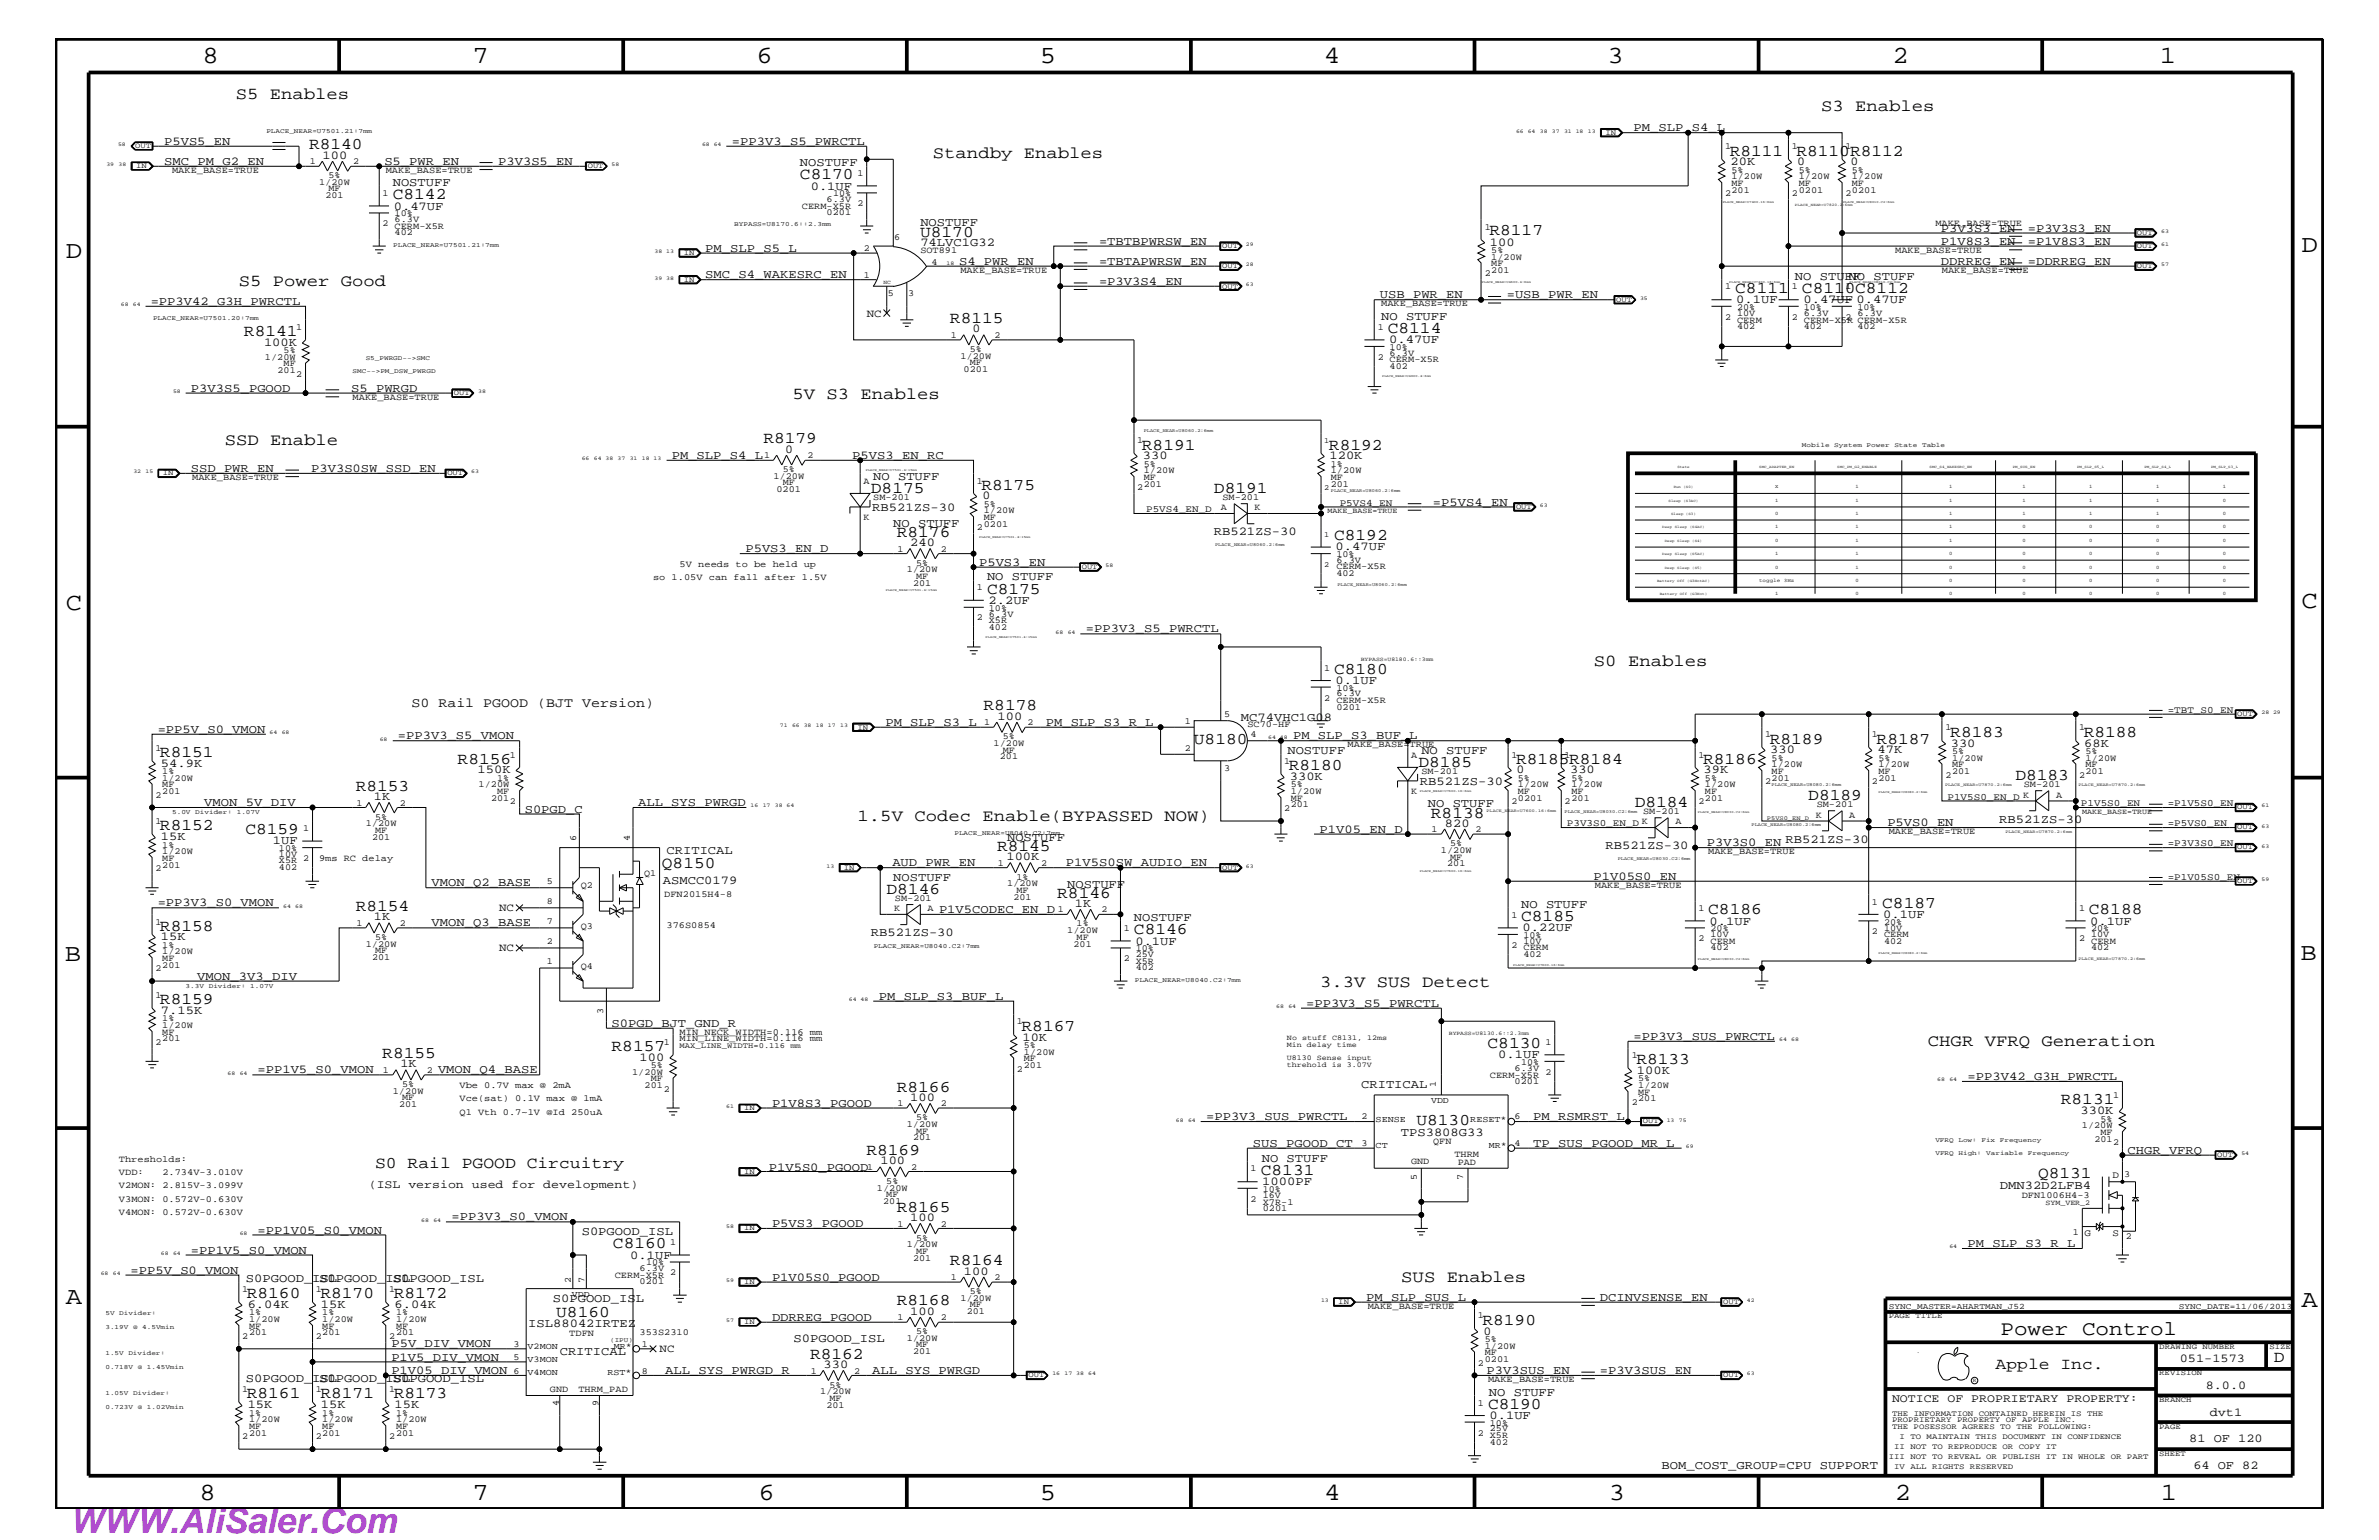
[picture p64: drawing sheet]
<svg xmlns="http://www.w3.org/2000/svg" width="432mm" height="279mm" viewBox="0 0 432 279" stroke-linecap="round" stroke-linejoin="round" font-family="sans-serif">
<defs><g id="words">
<text font-size="6.3" fill="#bd42e3" x="12.7" y="278.1">WWW.AliSaler.Com</text>
<g font-size="4.5">
<text x="36.7" y="11.5">8</text>
<text x="85.8" y="11.5">7</text>
<text x="137.3" y="11.5">6</text>
<text x="188.7" y="11.5">5</text>
<text x="240.3" y="11.5">4</text>
<text x="291.8" y="11.5">3</text>
<text x="343.5" y="11.5">2</text>
<text x="392" y="11.5">1</text>
<text x="11.9" y="46.8">D</text>
<text x="417.7" y="45.7">D</text>
<text x="11.9" y="110.6">C</text>
<text x="417.7" y="110.4">C</text>
<text x="11.8" y="174.3">B</text>
<text x="417.6" y="174.2">B</text>
<text x="11.9" y="236.7">A</text>
<text x="417.7" y="237.1">A</text>
<text x="36.2" y="272.1">8</text>
<text x="85.8" y="272.1">7</text>
<text x="137.7" y="272.1">6</text>
<text x="188.7" y="272.1">5</text>
<text x="240.4" y="272.1">4</text>
<text x="292" y="272.1">3</text>
<text x="343.9" y="272.1">2</text>
<text x="392.2" y="272.1">1</text>
</g>
<text font-size="3.7" x="363.1" y="242.3">Power Control</text>
<g font-size="3">
<text x="42.8" y="18">S5 Enables</text>
<text x="330.5" y="20.2">S3 Enables</text>
<text x="56.1" y="27.1">R8140</text>
<text x="169.3" y="28.6">Standby Enables</text>
<text x="313.9" y="28.2">R8111</text>
<text x="326.1" y="28.2">R8110R8112</text>
<text x="145.2" y="32.5">C8170</text>
<text x="71.3" y="36.2">C8142</text>
<text x="167" y="43">U8170</text>
<text x="270.3" y="42.7">R8117</text>
<text x="43.3" y="51.9">S5 Power Good</text>
<text x="315" y="53.2">C8111</text>
<text x="327.1" y="53.2">C8110C8112</text>
<text x="172.4" y="58.6">R8115</text>
<text x="44.3" y="60.9">R8141</text>
<text x="251.9" y="60.4">C8114</text>
<text x="143.8" y="72.3">5V S3 Enables</text>
<text x="40.8" y="80.8">SSD Enable</text>
<text x="138.6" y="80.5">R8179</text>
<text x="207.3" y="81.6">R8191</text>
<text x="241.2" y="81.6">R8192</text>
<text x="158.1" y="89.4">D8175</text>
<text x="178.1" y="88.8">R8175</text>
<text x="220.3" y="89.4">D8191</text>
<text x="162.8" y="97.4">R8176</text>
<text x="242.1" y="98">C8192</text>
<text x="179.2" y="107.7">C8175</text>
<text x="242.1" y="122.3">C8180</text>
<text x="289.3" y="120.8">S0 Enables</text>
<text x="178.5" y="128.9">R8178</text>
<text x="29" y="137.3">R8151</text>
<text x="216.7" y="135.1">U8180</text>
<text x="321.2" y="134.9">R8189</text>
<text x="340.6" y="134.9">R8187</text>
<text x="354" y="133.6">R8183</text>
<text x="378.2" y="133.6">R8188</text>
<text x="64.6" y="143.5">R8153</text>
<text x="83.1" y="138.5">R8156</text>
<text x="233.9" y="139.7">R8180</text>
<text x="257.5" y="139.1">D8185</text>
<text x="275.2" y="138.5">R8185R8184</text>
<text x="309.1" y="138.5">R8186</text>
<text x="365.8" y="141.5">D8183</text>
<text x="155.7" y="149">1.5V Codec Enable(BYPASSED NOW)</text>
<text x="259.7" y="148.4">R8138</text>
<text x="296.7" y="146.4">D8184</text>
<text x="328.2" y="145.1">D8189</text>
<text x="29" y="150.7">R8152</text>
<text x="44.5" y="151.3">C8159</text>
<text x="181" y="154.4">R8145</text>
<text x="120.1" y="157.5">Q8150</text>
<text x="64.6" y="165.3">R8154</text>
<text x="160.9" y="162.2">D8146</text>
<text x="191.9" y="162.8">R8146</text>
<text x="276.1" y="167.1">C8185</text>
<text x="310" y="165.9">C8186</text>
<text x="341.6" y="164.7">C8187</text>
<text x="379.1" y="165.9">C8188</text>
<text x="29" y="168.9">R8158</text>
<text x="205.8" y="169.5">C8146</text>
<text x="239.6" y="179">3.3V SUS Detect</text>
<text x="29" y="182.1">R8159</text>
<text x="69.4" y="192">R8155</text>
<text x="111" y="190.6">R8157</text>
<text x="185.4" y="187">R8167</text>
<text x="270" y="190.2">C8130</text>
<text x="349.9" y="189.9">CHGR VFRQ Generation</text>
<text x="297" y="193.1">R8133</text>
<text x="162.8" y="198.1">R8166</text>
<text x="374.1" y="200.3">R8131</text>
<text x="157.3" y="209.6">R8169</text>
<text x="257.1" y="204.1">U8130</text>
<text x="68.1" y="211.9">S0 Rail PGOOD Circuitry</text>
<text x="228.9" y="213.2">C8131</text>
<text x="369.9" y="213.8">Q8131</text>
<text x="162.8" y="219.8">R8165</text>
<text x="111.3" y="226.5">C8160</text>
<text x="172.4" y="229.6">R8164</text>
<text x="254.3" y="232.6">SUS Enables</text>
<text x="44.8" y="235.5">R8160</text>
<text x="58.2" y="235.5">R8170</text>
<text x="71.5" y="235.5">R8172</text>
<text x="101" y="238.9">U8160</text>
<text x="162.8" y="236.8">R8168</text>
<text x="269.1" y="240.3">R8190</text>
<text x="147" y="246.5">R8162</text>
<text x="362.2" y="248.4">Apple Inc.</text>
<text x="412.7" y="247.1">D</text>
<text x="44.8" y="253.7">R8161</text>
<text x="58.2" y="253.7">R8171</text>
<text x="71.5" y="253.7">R8173</text>
<text x="270.1" y="255.6">C8190</text>
</g>
<text font-size="2.5" x="74.7" y="128.3">S0 Rail PGOOD (BJT Version)</text>
<g font-size="2.2">
<text x="296.5" y="23.8">PM_SLP_S4_L</text>
<text x="29.8" y="29.9">SMC_PM_G2_EN</text>
<text x="29.8" y="26.3">P5VS5_EN</text>
<text x="58.5" y="28.8">100</text>
<text x="69.8" y="29.9">S5_PWR_EN</text>
<text x="90.4" y="29.9">P3V3S5_EN</text>
<text x="132.8" y="26.3">=PP3V3_S5_PWRCTL</text>
<text x="71.3" y="33.7">NOSTUFF</text>
<text x="145.2" y="30.2">NOSTUFF</text>
<text x="147.2" y="34.4">0.1UF</text>
<text x="314.1" y="30">20K</text>
<text x="326.2" y="30">0</text>
<text x="335.9" y="30">0</text>
<text x="71.5" y="38">0.47UF</text>
<text x="167" y="41">NOSTUFF</text>
<text x="128" y="45.7">PM_SLP_S5_L</text>
<text x="167" y="44.6">74LVC1G32</text>
<text x="199.5" y="44.4">=TBTBPWRSW_EN</text>
<text x="270.4" y="44.6">100</text>
<text x="352.3" y="44.4">P1V8S3_EN</text>
<text x="352.3" y="42">P3V3S3_EN</text>
<text x="368" y="42">=P3V3S3_EN</text>
<text x="368" y="44.4">=P1V8S3_EN</text>
<text x="128" y="50.5">SMC_S4_WAKESRC_EN</text>
<text x="174.1" y="48">S4_PWR_EN</text>
<text x="199.5" y="48">=TBTAPWRSW_EN</text>
<text x="199.5" y="51.7">=P3V3S4_EN</text>
<text x="325.8" y="50.7">NO STUFF</text>
<text x="335.5" y="50.7">NO STUFF</text>
<text x="352.3" y="48">DDRREG_EN</text>
<text x="368" y="48">=DDRREG_EN</text>
<text x="27.3" y="55.3">=PP3V42_G3H_PWRCTL</text>
<text x="250.4" y="54.1">USB_PWR_EN</text>
<text x="250.7" y="58">NO STUFF</text>
<text x="273.5" y="54.1">=USB_PWR_EN</text>
<text x="315.1" y="55">0.1UF</text>
<text x="327.3" y="55">0.47UF 0.47UF</text>
<text x="47.9" y="62.8">100K</text>
<text x="176.5" y="60.3">0</text>
<text x="252.1" y="62.3">0.47UF</text>
<text x="34.6" y="71.1">P3V3S5_PGOOD</text>
<text x="63.8" y="71.1">S5_PWRGD</text>
<text x="121.9" y="83.3">PM_SLP_S4_L</text>
<text x="142.5" y="82.2">0</text>
<text x="154.7" y="83.3">P5VS3_EN_RC</text>
<text x="207.4" y="83.3">330</text>
<text x="241.3" y="83.3">120K</text>
<text x="34.6" y="85.6">SSD_PWR_EN</text>
<text x="56.5" y="85.6">P3V3S0SW_SSD_EN</text>
<text x="158.5" y="87.1">NO STUFF</text>
<text x="158.3" y="92.7">RB521ZS-30</text>
<text x="162.1" y="95.6">NO STUFF</text>
<text x="178.3" y="90.6">0</text>
<text x="260.1" y="91.7">=P5VS4_EN</text>
<text x="135.3" y="100.2">P5VS3_EN_D</text>
<text x="165.2" y="99.1">240</text>
<text x="220.3" y="97.1">RB521ZS-30</text>
<text x="242.4" y="99.9">0.47UF</text>
<text x="177.7" y="102.6">P5VS3_EN</text>
<text x="179.2" y="105.3">NO STUFF</text>
<text x="179.4" y="109.5">2.2UF</text>
<text x="197.1" y="114.8">=PP3V3_S5_PWRCTL</text>
<text x="242.4" y="124.1">0.1UF</text>
<text x="160.7" y="131.7">PM_SLP_S3_L</text>
<text x="181.1" y="130.7">100</text>
<text x="189.8" y="131.7">PM_SLP_S3_R_L</text>
<text x="225.2" y="130.8">MC74VHC1G08</text>
<text x="28.6" y="133">=PP5V_S0_VMON</text>
<text x="72.2" y="134.1">=PP3V3_S5_VMON</text>
<text x="233.7" y="136.8">NOSTUFF</text>
<text x="234.7" y="134.1">PM_SLP_S3_BUF_L</text>
<text x="258" y="136.8">NO STUFF</text>
<text x="321.3" y="136.7">330</text>
<text x="340.8" y="136.7">47K</text>
<text x="354.1" y="135.5">330</text>
<text x="378.3" y="135.5">68K</text>
<text x="29.2" y="139.1">54.9K</text>
<text x="86.7" y="140.3">150K</text>
<text x="234.1" y="141.5">330K</text>
<text x="257.7" y="142.4">RB521ZS-30</text>
<text x="275.3" y="140.3">0</text>
<text x="285" y="140.3">330</text>
<text x="309.2" y="140.3">39K</text>
<text x="37.1" y="146.2">VMON_5V_DIV</text>
<text x="67.9" y="145.1">1K</text>
<text x="95.2" y="147.5">S0PGD_C</text>
<text x="115.8" y="146.2">ALL_SYS_PWRGD</text>
<text x="259.2" y="146.5">NO STUFF</text>
<text x="342.6" y="149.9">P5VS0_EN</text>
<text x="362.9" y="149.3">RB521ZS-30</text>
<text x="29.2" y="152.4">15K</text>
<text x="49.5" y="153.2">1UF</text>
<text x="121" y="155">CRITICAL</text>
<text x="182.8" y="152.6">NOSTUFF</text>
<text x="239.5" y="151.1">P1V05_EN_D</text>
<text x="262.3" y="150.1">820</text>
<text x="291.4" y="154.1">RB521ZS-30</text>
<text x="309.8" y="153.5">P3V3S0_EN</text>
<text x="324.1" y="152.9">RB521ZS-30</text>
<text x="78.3" y="160.8">VMON_Q2_BASE</text>
<text x="120.3" y="160.3">ASMCC0179</text>
<text x="162" y="157.2">AUD_PWR_EN</text>
<text x="162.1" y="159.9">NOSTUFF</text>
<text x="182.7" y="156.1">100K</text>
<text x="193.5" y="157.2">P1V5S0SW_AUDIO_EN</text>
<text x="193.7" y="161.1">NOSTUFF</text>
<text x="289.2" y="159.6">P1V05S0_EN</text>
<text x="28.6" y="164.5">=PP3V3_S0_VMON</text>
<text x="67.9" y="167">1K</text>
<text x="170.4" y="165.6">P1V5CODEC_EN_D</text>
<text x="195.1" y="164.5">1K</text>
<text x="205.8" y="167.1">NOSTUFF</text>
<text x="276.1" y="164.7">NO STUFF</text>
<text x="310.3" y="167.8">0.1UF</text>
<text x="341.8" y="166.5">0.1UF</text>
<text x="379.4" y="167.8">0.1UF</text>
<text x="29.2" y="170.6">15K</text>
<text x="78.3" y="168.1">VMON_Q3_BASE</text>
<text x="158.1" y="169.9">RB521ZS-30</text>
<text x="206.1" y="171.4">0.1UF</text>
<text x="276.4" y="168.9">0.22UF</text>
<text x="35.8" y="177.7">VMON_3V3_DIV</text>
<text x="29.2" y="184">7.15K</text>
<text x="159.5" y="181.4">PM_SLP_S3_BUF_L</text>
<text x="237.1" y="182.7">=PP3V3_S5_PWRCTL</text>
<text x="111" y="186.3">S0PGD_BJT_GND_R</text>
<text x="185.6" y="188.8">10K</text>
<text x="271.9" y="192">0.1UF</text>
<text x="296.5" y="188.7">=PP3V3_SUS_PWRCTL</text>
<text x="46.7" y="194.8">=PP1V5_S0_VMON</text>
<text x="72.7" y="193.7">1K</text>
<text x="79.5" y="194.8">VMON_Q4_BASE</text>
<text x="116.1" y="192.5">100</text>
<text x="247.1" y="197.4">CRITICAL</text>
<text x="297.1" y="194.8">100K</text>
<text x="357.1" y="195.9">=PP3V42_G3H_PWRCTL</text>
<text x="140.1" y="200.9">P1V8S3_PGOOD</text>
<text x="165.2" y="199.8">100</text>
<text x="218.9" y="203.2">=PP3V3_SUS_PWRCTL</text>
<text x="278.3" y="203.2">PM_RSMRST_L</text>
<text x="377.6" y="202.1">330K</text>
<text x="227.4" y="208.1">SUS_PGOOD_CT</text>
<text x="254.3" y="206">TPS3808G33</text>
<text x="278.3" y="208.1">TP_SUS_PGOOD_MR_L</text>
<text x="386.2" y="209.3">CHGR_VFRQ</text>
<text x="139.5" y="212.4">P1V5S0_PGOOD</text>
<text x="159.8" y="211.3">100</text>
<text x="229" y="210.8">NO STUFF</text>
<text x="229.1" y="215">1000PF</text>
<text x="363" y="215.8">DMN32D2LFB4</text>
<text x="82" y="221.4">=PP3V3_S0_VMON</text>
<text x="165.2" y="221.5">100</text>
<text x="34.6" y="227.5">=PP1V5_S0_VMON</text>
<text x="46.7" y="223.9">=PP1V05_S0_VMON</text>
<text x="105.6" y="224.1">S0PGOOD_ISL</text>
<text x="140.1" y="222.6">P5VS3_PGOOD</text>
<text x="357.1" y="226.3">PM_SLP_S3_R_L</text>
<text x="23.7" y="231.1">=PP5V_S0_VMON</text>
<text x="44.6" y="232.6">S0PGOOD_ISL</text>
<text x="57.9" y="232.6">S0PGOOD_ISL</text>
<text x="71.3" y="232.6">S0PGOOD_ISL</text>
<text x="114.4" y="228.4">0.1UF</text>
<text x="140.1" y="232.4">P1V05S0_PGOOD</text>
<text x="175" y="231.3">100</text>
<text x="45" y="237.3">6.04K</text>
<text x="58.3" y="237.3">15K</text>
<text x="71.6" y="237.3">6.04K</text>
<text x="100.3" y="236.2">S0PGOOD_ISL</text>
<text x="140.1" y="239.6">DDRREG_PGOOD</text>
<text x="165.2" y="238.5">100</text>
<text x="248" y="236">PM_SLP_SUS_L</text>
<text x="290.4" y="236">DCINVSENSE_EN</text>
<text x="71" y="244.5">P5V_DIV_VMON</text>
<text x="95.9" y="240.7">ISL88042IRTEZ</text>
<text x="101.6" y="245.9">CRITICAL</text>
<text x="144" y="243.5">S0PGOOD_ISL</text>
<text x="269.2" y="242.2">0</text>
<text x="44.6" y="250.7">S0PGOOD_ISL</text>
<text x="57.9" y="250.7">S0PGOOD_ISL</text>
<text x="71" y="249.3">P1V05_DIV_VMON</text>
<text x="71" y="246.9">P1V5_DIV_VMON</text>
<text x="71.3" y="250.7">S0PGOOD_ISL</text>
<text x="120.7" y="249.3">ALL_SYS_PWRGD_R</text>
<text x="149.5" y="248.2">330</text>
<text x="158.3" y="249.3">ALL_SYS_PWRGD</text>
<text x="269.8" y="249.3">P3V3SUS_EN</text>
<text x="290.4" y="249.3">=P3V3SUS_EN</text>
<text x="395.6" y="247.1">051-1573</text>
<text x="400.3" y="252">8.0.0</text>
<text x="45" y="255.5">15K</text>
<text x="58.3" y="255.5">15K</text>
<text x="71.6" y="255.5">15K</text>
<text x="270.3" y="253.3">NO STUFF</text>
<text x="270.3" y="257.4">0.1UF</text>
<text x="401.1" y="256.8">dvt1</text>
<text x="397.3" y="261.6">81 OF 120</text>
<text x="301.6" y="266.6">BOM_COST_GROUP=CPU SUPPORT</text>
<text x="398.1" y="266.6">64 OF 82</text>
</g>
<g font-size="2.1">
<text x="66.9" y="215.6">(ISL version used for development)</text>
<text x="343.4" y="254.4">NOTICE OF PROPRIETARY PROPERTY:</text>
</g>
<g font-size="2">
<text x="157.3" y="57.4">NC</text>
<text x="90.6" y="165.3">NC</text>
<text x="90.6" y="172.6">NC</text>
<text x="119.7" y="245.3">NC</text>
</g>
<g font-size="1.8">
<text x="208" y="92.9">P5VS4_EN_D</text>
<text x="243.2" y="91.7">P5VS4_EN</text>
<text x="393.4" y="129.3">=TBT_S0_EN</text>
<text x="284.4" y="149.9">P3V3S0_EN_D K</text>
<text x="353.5" y="145.1">P1V5S0_EN_D K</text>
<text x="377.7" y="146.2">P1V5S0_EN</text>
<text x="393.4" y="146.2">=P1V5S0_EN</text>
<text x="393.4" y="149.9">=P5VS0_EN</text>
<text x="393.4" y="153.5">=P3V3S0_EN</text>
<text x="393.4" y="159.6">=P1V05S0_EN</text>
<text x="383.5" y="213.6">D</text>
<text x="378.4" y="224.2">G</text>
<text x="383.5" y="224.2">S</text>
</g>
<g font-size="1.7">
<text x="56.2" y="29.7">1</text>
<text x="64.1" y="29.7">2</text>
<text x="313.1" y="27.1">1</text>
<text x="325.2" y="27.1">1</text>
<text x="334.9" y="27.1">1</text>
<text x="31.2" y="31.4">MAKE_BASE=TRUE</text>
<text x="57.9" y="33.6">1/20W</text>
<text x="59.1" y="35.9">201</text>
<text x="59.6" y="32.3">5%</text>
<text x="59.6" y="34.7">MF</text>
<text x="69.4" y="35.6">1</text>
<text x="70" y="31.4">MAKE_BASE=TRUE</text>
<text x="151.2" y="35.6">10%</text>
<text x="155.6" y="31.9">1</text>
<text x="313.1" y="35.6">2</text>
<text x="314.3" y="35">201</text>
<text x="314.3" y="32.5">1/20W</text>
<text x="314.3" y="31.4">5%</text>
<text x="314.3" y="33.7">MF</text>
<text x="325.2" y="35.6">2</text>
<text x="326.5" y="32.5">1/20W</text>
<text x="326.5" y="31.4">5%</text>
<text x="326.5" y="35">0201</text>
<text x="326.5" y="33.7">MF</text>
<text x="334.9" y="35.6">2</text>
<text x="336.1" y="32.5">1/20W</text>
<text x="336.1" y="31.4">5%</text>
<text x="336.1" y="35">0201</text>
<text x="336.1" y="33.7">MF</text>
<text x="69.4" y="41">2</text>
<text x="71.6" y="40.3">6.3V</text>
<text x="71.6" y="39.2">10%</text>
<text x="71.6" y="41.5">CERM-X5R</text>
<text x="145.5" y="37.9">CERM-X5R</text>
<text x="150" y="36.7">6.3V</text>
<text x="150" y="39.1">0201</text>
<text x="155.6" y="37.4">2</text>
<text x="269.5" y="41.7">1</text>
<text x="351.3" y="41">MAKE_BASE=TRUE</text>
<text x="71.6" y="42.7">402</text>
<text x="156.8" y="45.5">2</text>
<text x="162.3" y="43.5">6</text>
<text x="167" y="45.9">SOT891</text>
<text x="270.7" y="45.9">5%</text>
<text x="270.7" y="47.1">1/20W</text>
<text x="344" y="45.9">MAKE_BASE=TRUE</text>
<text x="156.8" y="50.4">1</text>
<text x="161.1" y="53.8">5</text>
<text x="164.8" y="53.8">3</text>
<text x="169.1" y="48">4</text>
<text x="174.3" y="49.6">MAKE_BASE=TRUE</text>
<text x="269.5" y="50.2">2</text>
<text x="270.7" y="49.6">201</text>
<text x="270.7" y="48.3">MF</text>
<text x="313.1" y="52.5">1</text>
<text x="325.2" y="52.5">1</text>
<text x="334.9" y="52.5">1</text>
<text x="352.5" y="49.6">MAKE_BASE=TRUE</text>
<text x="53.8" y="59.8">1</text>
<text x="250.1" y="59.8">1</text>
<text x="250.7" y="55.6">MAKE_BASE=TRUE</text>
<text x="313.1" y="58">2</text>
<text x="315.3" y="57.3">10V</text>
<text x="315.3" y="56.2">20%</text>
<text x="315.3" y="59.7">402</text>
<text x="315.3" y="58.5">CERM</text>
<text x="325.2" y="58">2</text>
<text x="327.4" y="57.3">6.3V</text>
<text x="327.4" y="56.2">10%</text>
<text x="327.4" y="59.7">402</text>
<text x="327.4" y="58.5">CERM-X5R CERM-X5R</text>
<text x="334.9" y="58">2</text>
<text x="337.1" y="57.3">6.3V</text>
<text x="337.1" y="56.2">10%</text>
<text x="337.1" y="59.7">402</text>
<text x="48.1" y="65.3">1/20W</text>
<text x="51.5" y="64">5%</text>
<text x="172.6" y="61.3">1</text>
<text x="174.3" y="65.1">1/20W</text>
<text x="176" y="63.9">5%</text>
<text x="180.5" y="61.3">2</text>
<text x="250.1" y="65.3">2</text>
<text x="252.2" y="65.7">CERM-X5R</text>
<text x="252.2" y="63.4">10%</text>
<text x="252.2" y="64.5">6.3V</text>
<text x="50.4" y="67.7">201</text>
<text x="51.5" y="66.5">MF</text>
<text x="53.8" y="68.4">2</text>
<text x="174.9" y="67.5">0201</text>
<text x="176" y="66.2">MF</text>
<text x="252.2" y="67">402</text>
<text x="64" y="72.6">MAKE_BASE=TRUE</text>
<text x="138.7" y="83.1">1</text>
<text x="146.6" y="83.1">2</text>
<text x="206.4" y="80.5">1</text>
<text x="34.9" y="87.1">MAKE_BASE=TRUE</text>
<text x="140.4" y="86.9">1/20W</text>
<text x="140.9" y="89.3">0201</text>
<text x="142.1" y="85.6">5%</text>
<text x="142.1" y="88.1">MF</text>
<text x="156.7" y="87.7">A</text>
<text x="177.3" y="87.7">1</text>
<text x="206.4" y="88.9">2</text>
<text x="207.6" y="85.9">1/20W</text>
<text x="207.6" y="84.7">5%</text>
<text x="207.6" y="88.3">201</text>
<text x="207.6" y="87.1">MF</text>
<text x="241.6" y="87.1">MF</text>
<text x="241.6" y="85.9">1/20W</text>
<text x="241.6" y="88.3">201</text>
<text x="241.6" y="84.7">1%</text>
<text x="156.7" y="94.3">K</text>
<text x="158.5" y="90.7">SM-201</text>
<text x="178.6" y="94.3">MF</text>
<text x="178.6" y="93.2">1/20W</text>
<text x="178.6" y="92">5%</text>
<text x="178.6" y="95.6">0201</text>
<text x="221.6" y="92.6">A</text>
<text x="221.9" y="90.7">SM-201</text>
<text x="227.7" y="92.6">K</text>
<text x="162.9" y="100.1">1</text>
<text x="170.8" y="100.1">2</text>
<text x="177.3" y="96.2">2</text>
<text x="242.6" y="101">10%</text>
<text x="118.5" y="105.3">so 1.05V can fall after 1.5V</text>
<text x="123.4" y="102.9">5V needs to be held up</text>
<text x="164.6" y="103.8">1/20W</text>
<text x="165.7" y="106.3">201</text>
<text x="166.3" y="102.6">5%</text>
<text x="166.3" y="105">MF</text>
<text x="177.3" y="107.1">1</text>
<text x="242.6" y="103.3">CERM-X5R</text>
<text x="242.6" y="102.1">6.3V</text>
<text x="242.6" y="104.6">402</text>
<text x="177.3" y="112.6">2</text>
<text x="179.5" y="113.1">X5R</text>
<text x="179.5" y="110.8">10%</text>
<text x="179.5" y="111.9">6.3V</text>
<text x="179.5" y="114.2">402</text>
<text x="240.4" y="121.7">1</text>
<text x="242.6" y="125.3">10%</text>
<text x="178.6" y="131.6">1</text>
<text x="186.5" y="131.6">2</text>
<text x="215.1" y="131.3">1</text>
<text x="222.2" y="130.2">5</text>
<text x="226.4" y="131.9">SC70-HF</text>
<text x="240.4" y="127.1">2</text>
<text x="242.6" y="128.8">0201</text>
<text x="242.6" y="127.6">CERM-X5R</text>
<text x="242.6" y="126.4">6.3V</text>
<text x="28.2" y="136.2">1</text>
<text x="92.5" y="137.4">1</text>
<text x="180.3" y="135.3">1/20W</text>
<text x="181.5" y="137.8">201</text>
<text x="182" y="136.6">MF</text>
<text x="182" y="134.1">5%</text>
<text x="215.1" y="136.2">2</text>
<text x="227" y="133.8">4</text>
<text x="244.6" y="135.6">MAKE_BASE=TRUE</text>
<text x="256.1" y="137.4">A</text>
<text x="274.3" y="137.4">1</text>
<text x="284" y="137.4">1</text>
<text x="308.3" y="137.4">1</text>
<text x="320.4" y="133.8">1</text>
<text x="339.8" y="133.8">1</text>
<text x="353.1" y="132.5">1</text>
<text x="354.3" y="136.8">5%</text>
<text x="377.4" y="132.5">1</text>
<text x="378.5" y="136.8">5%</text>
<text x="29.5" y="141.7">1/20W</text>
<text x="29.5" y="140.4">1%</text>
<text x="29.5" y="142.9">MF</text>
<text x="86.9" y="142.9">1/20W</text>
<text x="90.3" y="141.7">1%</text>
<text x="222.2" y="139.8">3</text>
<text x="233.1" y="138.6">1</text>
<text x="234.3" y="142.9">5%</text>
<text x="258" y="140.4">SM-201</text>
<text x="275.5" y="141.7">5%</text>
<text x="275.5" y="142.9">1/20W</text>
<text x="285.2" y="142.9">1/20W</text>
<text x="285.2" y="141.7">5%</text>
<text x="309.5" y="142.9">1/20W</text>
<text x="309.5" y="141.7">5%</text>
<text x="320.4" y="142.3">2</text>
<text x="321.6" y="140.4">MF</text>
<text x="321.6" y="141.7">201</text>
<text x="321.6" y="139.2">1/20W</text>
<text x="321.6" y="138">5%</text>
<text x="339.8" y="142.3">2</text>
<text x="341" y="140.4">MF</text>
<text x="341" y="138">5%</text>
<text x="341" y="139.2">1/20W</text>
<text x="341" y="141.7">201</text>
<text x="353.1" y="141.1">2</text>
<text x="354.3" y="140.4">201</text>
<text x="354.3" y="139.2">MF</text>
<text x="354.3" y="138">1/20W</text>
<text x="367.3" y="142.9">SM-201</text>
<text x="377.4" y="141.1">2</text>
<text x="378.5" y="138">1/20W</text>
<text x="378.5" y="140.4">201</text>
<text x="378.5" y="139.2">MF</text>
<text x="28.2" y="144.7">2</text>
<text x="28.2" y="149.5">1</text>
<text x="29.5" y="144">201</text>
<text x="64.7" y="146.2">1</text>
<text x="66.4" y="149.9">1/20W</text>
<text x="68.1" y="148.7">5%</text>
<text x="72.6" y="146.2">2</text>
<text x="89.2" y="145.3">201</text>
<text x="90.3" y="144">MF</text>
<text x="92.5" y="145.9">2</text>
<text x="233.1" y="147.1">2</text>
<text x="234.3" y="145.3">MF</text>
<text x="234.3" y="146.5">201</text>
<text x="234.3" y="144">1/20W</text>
<text x="256.1" y="144">K</text>
<text x="274.3" y="145.9">2</text>
<text x="275.5" y="145.3">0201</text>
<text x="275.5" y="144">MF</text>
<text x="284" y="145.9">2</text>
<text x="285.2" y="145.3">201</text>
<text x="285.2" y="144">MF</text>
<text x="298.2" y="147.7">SM-201</text>
<text x="304.1" y="149.5">A</text>
<text x="308.3" y="145.9">2</text>
<text x="309.5" y="145.3">201</text>
<text x="309.5" y="144">MF</text>
<text x="329.6" y="148.4">K</text>
<text x="329.7" y="146.5">SM-201</text>
<text x="335.6" y="148.4">A</text>
<text x="373.2" y="144.7">A</text>
<text x="29.5" y="155">1/20W</text>
<text x="29.5" y="153.8">1%</text>
<text x="50.6" y="155.5">10V</text>
<text x="50.6" y="154.4">10%</text>
<text x="55" y="150.7">1</text>
<text x="67.5" y="152.3">201</text>
<text x="68.1" y="151.1">MF</text>
<text x="104.6" y="152.6" transform="rotate(-90 104.6 152.6)">6</text>
<text x="114.3" y="152.6" transform="rotate(-90 114.3 152.6)">4</text>
<text x="259.8" y="151">1</text>
<text x="261.5" y="154.7">1/20W</text>
<text x="263.2" y="156">MF</text>
<text x="263.2" y="153.5">5%</text>
<text x="267.8" y="151">2</text>
<text x="310" y="155">MAKE_BASE=TRUE</text>
<text x="342.8" y="151.3">MAKE_BASE=TRUE</text>
<text x="28.2" y="158">2</text>
<text x="29.5" y="157.4">201</text>
<text x="29.5" y="156.2">MF</text>
<text x="50.6" y="157.9">402</text>
<text x="50.6" y="156.7">X5R 2</text>
<text x="57.9" y="156.2">9ms RC delay</text>
<text x="99.2" y="160.3">5</text>
<text x="105.4" y="161.1">Q2</text>
<text x="116.9" y="158.9">Q1</text>
<text x="181.1" y="157.1">1</text>
<text x="182.8" y="160.8">1/20W</text>
<text x="184.5" y="159.6">1%</text>
<text x="184.5" y="162">MF</text>
<text x="189" y="157.1">2</text>
<text x="262.7" y="157.2">201</text>
<text x="289.5" y="161.1">MAKE_BASE=TRUE</text>
<text x="28.2" y="167.8">1</text>
<text x="99.2" y="167.6">7</text>
<text x="99.2" y="163.9">8</text>
<text x="120.6" y="162.7">DFN2015H4-8</text>
<text x="162.3" y="165.3">K</text>
<text x="162.4" y="163.5">SM-201</text>
<text x="168.3" y="165.3">A</text>
<text x="183.9" y="163.3">201</text>
<text x="192" y="165.6">1</text>
<text x="199.9" y="165.6">2</text>
<text x="274.3" y="166.5">1</text>
<text x="308.3" y="165.3">1</text>
<text x="339.8" y="164.1">1</text>
<text x="342" y="167.8">20%</text>
<text x="377.4" y="165.3">1</text>
<text x="29.5" y="173.2">1/20W</text>
<text x="29.5" y="172">1%</text>
<text x="64.7" y="168">1</text>
<text x="66.4" y="171.7">1/20W</text>
<text x="68.1" y="170.5">5%</text>
<text x="68.1" y="172.9">MF</text>
<text x="72.6" y="168">2</text>
<text x="99.2" y="171.2">2</text>
<text x="105.4" y="168.6">Q3</text>
<text x="121" y="168.3">376S0854</text>
<text x="193.7" y="169.3">1/20W</text>
<text x="194.9" y="171.7">201</text>
<text x="195.4" y="168.1">1%</text>
<text x="195.4" y="170.5">MF</text>
<text x="204" y="168.9">1</text>
<text x="206.2" y="173.7">25V</text>
<text x="206.2" y="172.6">10%</text>
<text x="274.3" y="172">2 CERM</text>
<text x="276.5" y="173.7">402</text>
<text x="276.5" y="170.1">10%</text>
<text x="276.5" y="171.2">10V</text>
<text x="308.3" y="170.7">2</text>
<text x="310.5" y="168.9">20%</text>
<text x="310.5" y="172.4">402</text>
<text x="310.5" y="171.2">CERM</text>
<text x="310.5" y="170">10V</text>
<text x="339.8" y="169.5">2</text>
<text x="342" y="171.2">402</text>
<text x="342" y="170">CERM</text>
<text x="342" y="168.9">10V</text>
<text x="377.4" y="170.7">2</text>
<text x="379.6" y="168.9">20%</text>
<text x="379.6" y="172.4">402</text>
<text x="379.6" y="171.2">CERM</text>
<text x="379.6" y="170">10V</text>
<text x="28.2" y="176.2">2</text>
<text x="29.5" y="175.6">201</text>
<text x="29.5" y="174.4">MF</text>
<text x="67.5" y="174.2">201</text>
<text x="99.2" y="174.9">1</text>
<text x="105.4" y="175.9">Q4</text>
<text x="204" y="174.4">2</text>
<text x="206.2" y="176.1">402</text>
<text x="206.2" y="174.9">X5R</text>
<text x="28.2" y="181">1</text>
<text x="29.5" y="185.3">1%</text>
<text x="109.5" y="184" transform="rotate(-90 109.5 184)">3</text>
<text x="184.6" y="185.9">1</text>
<text x="28.2" y="189.5">2</text>
<text x="29.5" y="186.5">1/20W</text>
<text x="29.5" y="188.9">201</text>
<text x="29.5" y="187.7">MF</text>
<text x="120.5" y="189.5">1</text>
<text x="123.4" y="187.7">MIN_NECK_WIDTH=0.116 mm</text>
<text x="123.4" y="188.9">MIN_LINE_WIDTH=0.116 mm</text>
<text x="185.8" y="191.4">1/20W</text>
<text x="185.8" y="190.2">5%</text>
<text x="280.5" y="189.5">1</text>
<text x="296.2" y="192">1</text>
<text x="69.5" y="194.7">1</text>
<text x="73" y="197.2">5%</text>
<text x="77.5" y="194.7">2</text>
<text x="83.4" y="197.4">Vbe 0.7V max @ 2mA</text>
<text x="114.7" y="195">1/20W</text>
<text x="117" y="197.4">201</text>
<text x="118.1" y="193.7">5%</text>
<text x="118.1" y="196.2">MF</text>
<text x="184.6" y="194.4">2</text>
<text x="185.8" y="193.7">201</text>
<text x="185.8" y="192.6">MF</text>
<text x="260.6" y="197.2" transform="rotate(-90 260.6 197.2)">1</text>
<text x="270.4" y="195.5">CERM-X5R</text>
<text x="274.9" y="194.3">6.3V</text>
<text x="274.9" y="196.7">0201</text>
<text x="276.1" y="193.2">10%</text>
<text x="280.5" y="195">2</text>
<text x="297.3" y="197.4">1/20W</text>
<text x="297.3" y="196.2">5%</text>
<text x="71.3" y="198.4">1/20W</text>
<text x="72.4" y="200.9">201</text>
<text x="73" y="199.6">MF</text>
<text x="83.4" y="199.8">Vce(sat) 0.1V max @ 1mA</text>
<text x="83.4" y="202.3">Q1 Vth 0.7~1V @Id 250uA</text>
<text x="120.5" y="198.1">2</text>
<text x="162.9" y="200.7">1</text>
<text x="166.3" y="203.2">5%</text>
<text x="170.8" y="200.7">2</text>
<text x="247.1" y="203">2</text>
<text x="274.9" y="203">6</text>
<text x="296.2" y="200.4">2</text>
<text x="297.3" y="199.8">201</text>
<text x="297.3" y="198.7">MF</text>
<text x="381.3" y="203.5">5%</text>
<text x="383.5" y="199.2">1</text>
<text x="164.6" y="204.4">1/20W</text>
<text x="165.7" y="206.9">201</text>
<text x="166.3" y="205.7">MF</text>
<text x="247.1" y="208">3</text>
<text x="260.1" y="207.6">QFN</text>
<text x="264" y="209.9">THRM</text>
<text x="274.9" y="207.9">4</text>
<text x="377.9" y="204.7">1/20W</text>
<text x="380.2" y="207.1">201</text>
<text x="381.3" y="205.9">MF</text>
<text x="383.5" y="207.7">2</text>
<text x="21.6" y="210.8">Thresholds:</text>
<text x="21.6" y="213.2">VDD:</text>
<text x="21.6" y="215.6">V2MON: 2.815V-3.099V</text>
<text x="29.5" y="213.2">2.734V-3.010V</text>
<text x="157.4" y="212.2">1</text>
<text x="160.9" y="214.7">5%</text>
<text x="165.4" y="212.2">2</text>
<text x="227" y="212.5">1</text>
<text x="256.1" y="211.1">GND</text>
<text x="257.1" y="214.2" transform="rotate(-90 257.1 214.2)">5</text>
<text x="264.6" y="211.4">PAD</text>
<text x="265.6" y="214.2" transform="rotate(-90 265.6 214.2)">7</text>
<text x="385.6" y="213.6">3</text>
<text x="21.6" y="220.4">V4MON: 0.572V-0.630V</text>
<text x="21.6" y="218">V3MON: 0.572V-0.630V</text>
<text x="159.2" y="216">1/20W</text>
<text x="160.3" y="218.4">201</text>
<text x="160.9" y="217.2">MF</text>
<text x="227" y="218">2</text>
<text x="229.2" y="217.3">16V</text>
<text x="229.2" y="216.2">10%</text>
<text x="229.2" y="219.7">0201</text>
<text x="229.2" y="218.6">X7R-1</text>
<text x="366.9" y="217.3">DFN1006H4-3</text>
<text x="121.7" y="225.9">1</text>
<text x="162.9" y="222.5">1</text>
<text x="164.6" y="226.3">1/20W</text>
<text x="166.3" y="225.1">5%</text>
<text x="166.3" y="227.5">MF</text>
<text x="170.8" y="222.5">2</text>
<text x="376.3" y="224.1">1</text>
<text x="385.8" y="224.8">2</text>
<text x="103.6" y="232.9" transform="rotate(-90 103.6 232.9)">2</text>
<text x="106.1" y="232.9" transform="rotate(-90 106.1 232.9)">7</text>
<text x="111.6" y="231.8">CERM-X5R</text>
<text x="116.1" y="230.7">6.3V</text>
<text x="116.1" y="233">0201</text>
<text x="117.3" y="229.6">10%</text>
<text x="121.7" y="231.3">2</text>
<text x="165.7" y="228.7">201</text>
<text x="172.6" y="232.2">1</text>
<text x="180.5" y="232.2">2</text>
<text x="43.9" y="234.4">1</text>
<text x="45.2" y="239.9">1/20W</text>
<text x="45.2" y="238.6">1%</text>
<text x="57.3" y="234.4">1</text>
<text x="58.5" y="239.9">1/20W</text>
<text x="58.5" y="238.6">1%</text>
<text x="70.6" y="234.4">1</text>
<text x="71.9" y="239.9">1/20W</text>
<text x="71.9" y="238.6">1%</text>
<text x="162.9" y="239.5">1</text>
<text x="170.8" y="239.5">2</text>
<text x="174.3" y="236">1/20W</text>
<text x="175.5" y="238.4">201</text>
<text x="176" y="234.7">5%</text>
<text x="176" y="237.2">MF</text>
<text x="248.2" y="237.4">MAKE_BASE=TRUE</text>
<text x="268.2" y="239.2">1</text>
<text x="43.9" y="242.9">2</text>
<text x="45.2" y="242.3">201</text>
<text x="45.2" y="241.1">MF</text>
<text x="57.3" y="242.9">2</text>
<text x="58.5" y="242.3">201</text>
<text x="58.5" y="241.1">MF</text>
<text x="70.6" y="242.9">2</text>
<text x="71.9" y="242.3">201</text>
<text x="71.9" y="241.1">MF</text>
<text x="93.2" y="244.4">3</text>
<text x="103.3" y="242.4">TDFN</text>
<text x="116.1" y="242.3">353S2310</text>
<text x="116.5" y="244.4">1</text>
<text x="164.6" y="243.3">1/20W</text>
<text x="165.7" y="245.6">201</text>
<text x="166.3" y="242">5%</text>
<text x="166.3" y="244.5">MF</text>
<text x="269.5" y="244.7">1/20W</text>
<text x="269.5" y="243.5">5%</text>
<text x="269.5" y="245.9">MF</text>
<text x="93.2" y="246.7">5</text>
<text x="93.2" y="249.2">6</text>
<text x="116.5" y="249.2">8</text>
<text x="147.2" y="249.2">1</text>
<text x="150.5" y="251.7">5%</text>
<text x="155" y="249.2">2</text>
<text x="268.2" y="247.8">2</text>
<text x="269.5" y="247.1">0201</text>
<text x="270.1" y="250.7">MAKE_BASE=TRUE</text>
<text x="43.9" y="252.6">1</text>
<text x="45.2" y="256.8">1%</text>
<text x="57.3" y="252.6">1</text>
<text x="58.5" y="256.8">1%</text>
<text x="70.6" y="252.6">1</text>
<text x="71.9" y="256.8">1%</text>
<text x="99.8" y="252.6">GND</text>
<text x="101.4" y="255" transform="rotate(-90 101.4 255)">4</text>
<text x="105" y="252.6">THRM_PAD</text>
<text x="108.6" y="255" transform="rotate(-90 108.6 255)">9</text>
<text x="148.8" y="252.9">1/20W</text>
<text x="150" y="255.4">201</text>
<text x="150.5" y="254.2">MF</text>
<text x="268.2" y="255">1</text>
<text x="43.9" y="261.1">2</text>
<text x="45.2" y="258">1/20W</text>
<text x="45.2" y="260.5">201</text>
<text x="45.2" y="259.3">MF</text>
<text x="57.3" y="261.1">2</text>
<text x="58.5" y="258">1/20W</text>
<text x="58.5" y="260.5">201</text>
<text x="58.5" y="259.3">MF</text>
<text x="70.6" y="261.1">2</text>
<text x="71.9" y="258">1/20W</text>
<text x="71.9" y="260.5">201</text>
<text x="71.9" y="259.3">MF</text>
<text x="268.2" y="260.5">2</text>
<text x="270.4" y="259.7">25V</text>
<text x="270.4" y="258.7">10%</text>
<text x="270.4" y="262.2">402</text>
<text x="270.4" y="261">X5R</text>
</g>
<g font-size="1.6">
<text x="249.7" y="203.5">SENSE</text>
<text x="259.8" y="200.1">VDD</text>
<text x="266.9" y="203.5">RESET*</text>
<text x="249.7" y="208.3">CT</text>
<text x="270.3" y="208.3">MR*</text>
<text x="103.8" y="235.2">VDD</text>
<text x="95.8" y="244.7">V2MON</text>
<text x="111.4" y="244.7">MR*</text>
<text x="95.8" y="249.5">V4MON</text>
<text x="95.8" y="247.1">V3MON</text>
<text x="110.2" y="249.5">RST*</text>
</g>
<g font-size="1.5">
<text x="342.8" y="237.4">SYNC_MASTER=AHARTMAN_J52</text>
<text x="395.5" y="237.4">SYNC_DATE=11/06/2013</text>
</g>
<g font-size="1.4">
<text x="24.6" y="26.9">OUT</text>
<text x="291.4" y="24.4">IN</text>
<text x="24.7" y="30.5">IN</text>
<text x="106.7" y="30.5">OUT</text>
<text x="124.1" y="46.3">IN</text>
<text x="221.8" y="45.1">OUT</text>
<text x="387.9" y="42.6">OUT</text>
<text x="387.9" y="45.1">OUT</text>
<text x="124.1" y="51.1">IN</text>
<text x="221.8" y="48.7">OUT</text>
<text x="221.8" y="52.4">OUT</text>
<text x="387.9" y="48.7">OUT</text>
<text x="293.4" y="54.7">OUT</text>
<text x="82.4" y="71.7">OUT</text>
<text x="240.4" y="80.5">1</text>
<text x="29.5" y="86.2">IN</text>
<text x="81.2" y="86.2">OUT</text>
<text x="240.4" y="88.9">2</text>
<text x="241" y="93.2">MAKE_BASE=TRUE</text>
<text x="275.2" y="92.3">OUT</text>
<text x="240.4" y="97.4">1</text>
<text x="196.3" y="103.2">OUT</text>
<text x="240.4" y="102.9">2</text>
<text x="406.1" y="129.9">OUT</text>
<text x="155.6" y="132.4">IN</text>
<text x="378" y="147.7">MAKE_BASE=TRUE</text>
<text x="406.1" y="146.8">OUT</text>
<text x="406.1" y="154.1">OUT</text>
<text x="406.1" y="150.5">OUT</text>
<text x="153.2" y="157.8">IN</text>
<text x="221.8" y="157.8">OUT</text>
<text x="406.1" y="160.2">OUT</text>
<text x="123.4" y="190.2">MAX_LINE_WIDTH=0.116 mm</text>
<text x="233.6" y="188.7">No stuff C8131, 12ms</text>
<text x="233.6" y="189.9">Min delay time</text>
<text x="233.6" y="192.3">U8130 Sense input</text>
<text x="233.6" y="193.6">threhold is 3.07V</text>
<text x="135" y="201.5">IN</text>
<text x="298.2" y="203.8">OUT</text>
<text x="402.4" y="209.9">OUT</text>
<text x="135" y="213">IN</text>
<text x="371.3" y="218.6">SYM_VER_2</text>
<text x="135" y="223.2">IN</text>
<text x="135" y="232.9">IN</text>
<text x="242.9" y="236.6">IN</text>
<text x="312.8" y="236.6">OUT</text>
<text x="342.8" y="239.2">PAGE TITLE</text>
<text x="135" y="240.2">IN</text>
<text x="391.9" y="244.7">DRAWING NUMBER</text>
<text x="411.9" y="244.7">SIZE</text>
<text x="186.7" y="249.9">OUT</text>
<text x="312.8" y="249.9">OUT</text>
<text x="391.9" y="249.5">REVISION</text>
<text x="343.4" y="256.8">THE INFORMATION CONTAINED HEREIN IS THE</text>
<text x="391.9" y="254.4">BRANCH</text>
<text x="343.4" y="258">PROPRIETARY PROPERTY OF APPLE INC.</text>
<text x="343.4" y="259.3">THE POSESSOR AGREES TO THE FOLLOWING:</text>
<text x="343.8" y="262.9">II NOT TO REPRODUCE OR COPY IT</text>
<text x="344.8" y="261.1">I TO MAINTAIN THIS DOCUMENT IN CONFIDENCE</text>
<text x="391.9" y="259.3">PAGE</text>
<text x="342.8" y="264.7">III NOT TO REVEAL OR PUBLISH IT IN WHOLE OR PART</text>
<text x="343.8" y="266.6">IV ALL RIGHTS RESERVED</text>
<text x="391.9" y="264.1">SHEET</text>
</g>
<g font-size="1.2">
<text x="48.3" y="24.2">PLACE_NEAR=U7501.21:7mm</text>
<text x="133.3" y="41.1">BYPASS=U8170.6::2.3mm</text>
<text x="71.4" y="44.7">PLACE_NEAR=U7501.21:7mm</text>
<text x="27.8" y="58">PLACE_NEAR=U7501.20:7mm</text>
<text x="66.4" y="65.3">S5_PWRGD--&gt;SMC</text>
<text x="64" y="67.7">SMC--&gt;PM_DSW_PWRGD</text>
<text x="327.1" y="81.1">Mobile</text>
<text x="332.9" y="81.1">System</text>
<text x="338.8" y="81.1">Power</text>
<text x="343.8" y="81.1">State</text>
<text x="348.9" y="81.1">Table</text>
<text x="31.2" y="147.7">5.0V Divider:</text>
<text x="43" y="147.7">1.07V</text>
<text x="173.2" y="151.4">PLACE_NEAR=U8040.C2:7mm</text>
<text x="158.6" y="172">PLACE_NEAR=U8040.C2:7mm</text>
<text x="33.7" y="179.3">3.3V Divider:</text>
<text x="45.4" y="179.3">1.07V</text>
<text x="206" y="178.1">PLACE_NEAR=U8040.C2:7mm</text>
<text x="351.3" y="209.6">VFRQ</text>
<text x="351.3" y="207.1">VFRQ</text>
<text x="355.5" y="207.1">Low:</text>
<text x="355.5" y="209.6">High:</text>
<text x="359.6" y="207.1">Fix</text>
<text x="360.5" y="209.6">Variable</text>
<text x="363" y="207.1">Frequency</text>
<text x="368" y="209.6">Frequency</text>
<text x="19.1" y="238.6">5V Divider:</text>
<text x="19.1" y="245.9">1.5V Divider:</text>
<text x="19.1" y="241.1">3.19V @</text>
<text x="25.8" y="241.1">4.5Vmin</text>
<text x="110.7" y="243.5">(IPU)</text>
<text x="19.1" y="248.4">0.718V @</text>
<text x="26.7" y="248.4">1.45Vmin</text>
<text x="19.1" y="253.2">1.05V Divider:</text>
<text x="19.1" y="255.6">0.723V @</text>
<text x="26.7" y="255.6">1.02Vmin</text>
</g>
<text font-size="1.1" x="320.7" y="148.7">P5VS0_EN_D</text>
<g font-size="1">
<text x="21.4" y="26.5">58</text>
<text x="127.4" y="26.5">68 64</text>
<text x="275.2" y="24.1">66 64</text>
<text x="279.5" y="24.1">38</text>
<text x="281.7" y="24.1">37</text>
<text x="283.9" y="24.1">31 18</text>
<text x="288.2" y="24.1">13</text>
<text x="19.3" y="30.2">39</text>
<text x="21.5" y="30.2">38</text>
<text x="111" y="30.2">58</text>
<text x="118.8" y="45.9">38 13</text>
<text x="226.1" y="44.6">29</text>
<text x="392.3" y="42.3">63</text>
<text x="392.3" y="44.6">61</text>
<text x="118.8" y="50.7">39 38</text>
<text x="160.4" y="51.6">NC</text>
<text x="171.8" y="48">18</text>
<text x="226.1" y="48.3">28</text>
<text x="226.1" y="51.9">63</text>
<text x="392.3" y="48.3">57</text>
<text x="21.9" y="55.6">68</text>
<text x="24.1" y="55.6">64</text>
<text x="297.7" y="54.4">35</text>
<text x="31.4" y="71.3">58</text>
<text x="86.8" y="71.3">38</text>
<text x="105.6" y="83.5">66</text>
<text x="107.8" y="83.5">64 38</text>
<text x="112.1" y="83.5">37</text>
<text x="114.3" y="83.5">31</text>
<text x="116.5" y="83.5">18 13</text>
<text x="24.2" y="85.9">32</text>
<text x="26.4" y="85.9">15</text>
<text x="85.5" y="85.9">63</text>
<text x="279.5" y="92">63</text>
<text x="200.7" y="102.9">58</text>
<text x="191.6" y="115">68</text>
<text x="193.8" y="115">64</text>
<text x="247" y="119.9">BYPASS=U8180.6::3mm</text>
<text x="141.6" y="131.9">71</text>
<text x="143.8" y="131.9">66 38</text>
<text x="148.1" y="131.9">18</text>
<text x="150.3" y="131.9">17</text>
<text x="152.5" y="131.9">13</text>
<text x="410.5" y="129.6">28 29</text>
<text x="48.9" y="133.2">64</text>
<text x="51.1" y="133.2">68</text>
<text x="68.9" y="134.4">68</text>
<text x="230.2" y="134.1">64 48</text>
<text x="136.2" y="146.5">16</text>
<text x="138.4" y="146.5">17</text>
<text x="140.6" y="146.5">38 64</text>
<text x="410.5" y="146.5">61</text>
<text x="410.5" y="153.8">63</text>
<text x="410.5" y="150.1">63</text>
<text x="150" y="157.4">13</text>
<text x="226.1" y="157.4">63</text>
<text x="410.5" y="159.9">59</text>
<text x="51.4" y="164.7">64</text>
<text x="53.6" y="164.7">68</text>
<text x="154.1" y="181.6">64 48</text>
<text x="231.6" y="182.9">68</text>
<text x="233.8" y="182.9">64</text>
<text x="263" y="187.7">BYPASS=U8130.6::2.3mm</text>
<text x="322.9" y="188.9">64</text>
<text x="325.1" y="188.9">68</text>
<text x="41.3" y="195">68</text>
<text x="43.5" y="195">64</text>
<text x="351.6" y="196.2">68</text>
<text x="353.8" y="196.2">64</text>
<text x="131.8" y="201">61</text>
<text x="213.4" y="203.5">68</text>
<text x="215.6" y="203.5">64</text>
<text x="302.5" y="203.5">13</text>
<text x="304.7" y="203.5">75</text>
<text x="306" y="208.3">69</text>
<text x="406.8" y="209.6">54</text>
<text x="76.5" y="221.7">68</text>
<text x="78.7" y="221.7">64</text>
<text x="29.2" y="227.7">68</text>
<text x="31.4" y="227.7">64</text>
<text x="43.5" y="224.1">68</text>
<text x="131.8" y="222.9">58</text>
<text x="353.8" y="226.5">64</text>
<text x="18.3" y="231.3">68</text>
<text x="20.5" y="231.3">64</text>
<text x="131.8" y="232.6">59</text>
<text x="131.8" y="239.9">57</text>
<text x="239.8" y="236.2">13</text>
<text x="317.1" y="236.2">42</text>
<text x="191" y="249.5">16</text>
<text x="193.2" y="249.5">17 38</text>
<text x="197.5" y="249.5">64</text>
<text x="317.1" y="249.5">63</text>
<text x="358.1" y="250.7">R</text>
</g>
<g font-size=".9">
<text x="322.2" y="88.6">X</text>
<text x="336.8" y="88.6">1</text>
<text x="353.8" y="88.6">1</text>
<text x="367.1" y="88.6">1</text>
<text x="379.2" y="88.6">1</text>
<text x="391.4" y="88.6">1</text>
<text x="403.5" y="88.6">1</text>
<text x="322.2" y="95.9">1</text>
<text x="322.2" y="91">1</text>
<text x="322.2" y="93.5">0</text>
<text x="336.8" y="93.5">1</text>
<text x="336.8" y="95.9">1</text>
<text x="336.8" y="91">1</text>
<text x="353.8" y="93.5">1</text>
<text x="353.8" y="95.9">1</text>
<text x="353.8" y="91">1</text>
<text x="367.1" y="95.9">0</text>
<text x="367.1" y="93.5">1</text>
<text x="367.1" y="91">1</text>
<text x="379.2" y="95.9">0</text>
<text x="379.2" y="91">1</text>
<text x="379.2" y="93.5">1</text>
<text x="391.4" y="93.5">1</text>
<text x="391.4" y="95.9">0</text>
<text x="391.4" y="91">1</text>
<text x="403.5" y="95.9">0</text>
<text x="403.5" y="91">0</text>
<text x="403.5" y="93.5">0</text>
<text x="322.2" y="100.7">1</text>
<text x="322.2" y="98.3">0</text>
<text x="336.8" y="98.3">1</text>
<text x="336.8" y="100.7">1</text>
<text x="353.8" y="98.3">1</text>
<text x="353.8" y="100.7">0</text>
<text x="367.1" y="100.7">0</text>
<text x="367.1" y="98.3">0</text>
<text x="379.2" y="98.3">0</text>
<text x="379.2" y="100.7">0</text>
<text x="391.4" y="100.7">0</text>
<text x="391.4" y="98.3">0</text>
<text x="403.5" y="98.3">0</text>
<text x="403.5" y="100.7">0</text>
<text x="319.3" y="105.6">toggle 3Hz</text>
<text x="322.2" y="108">1</text>
<text x="322.2" y="103.2">0</text>
<text x="336.8" y="103.2">1</text>
<text x="336.8" y="105.6">0</text>
<text x="336.8" y="108">0</text>
<text x="353.8" y="105.6">0</text>
<text x="353.8" y="103.2">0</text>
<text x="353.8" y="108">0</text>
<text x="367.1" y="105.6">0</text>
<text x="367.1" y="103.2">0</text>
<text x="367.1" y="108">0</text>
<text x="379.2" y="103.2">0</text>
<text x="379.2" y="108">0</text>
<text x="379.2" y="105.6">0</text>
<text x="391.4" y="108">0</text>
<text x="391.4" y="103.2">0</text>
<text x="391.4" y="105.6">0</text>
<text x="403.5" y="105.6">0</text>
<text x="403.5" y="108">0</text>
<text x="403.5" y="103.2">0</text>
</g>
<g font-size=".8">
<text x="207.6" y="78.4">PLACE_NEAR=U8060.2:6mm</text>
<text x="241.6" y="89.4">PLACE_NEAR=U8060.2:6mm</text>
<text x="220.6" y="99">PLACE_NEAR=U8060.2:6mm</text>
<text x="242.7" y="106.3">PLACE_NEAR=U8060.2:6mm</text>
<text x="321.6" y="142.7">PLACE_NEAR=U8080.2:6mm</text>
<text x="353.1" y="142.7">PLACE_NEAR=U7870.2:6mm</text>
<text x="377.3" y="142.7">PLACE_NEAR=U7870.2:6mm</text>
<text x="269.8" y="147.3">PLACE_NEAR=U7600.16:6mm</text>
<text x="284" y="147.5">PLACE_NEAR=U8030.C2:6mm</text>
<text x="317.9" y="149.9">PLACE_NEAR=U8080.2:6mm</text>
<text x="293.6" y="156">PLACE_NEAR=U8030.C2:6mm</text>
<text x="364" y="151.2">PLACE_NEAR=U7870.2:6mm</text>
<text x="377.3" y="174.2">PLACE_NEAR=U7870.2:6mm</text>
</g>
<g font-size=".7">
<text x="325.8" y="37.4">PLACE_NEAR=U7820.2:6mm</text>
<text x="303.8" y="88.6">Run (S0)</text>
<text x="304.5" y="84.9">State</text>
<text x="319.3" y="84.9">SMC_ADAPTER_EN</text>
<text x="333.5" y="84.9">SMC_PM_G2_ENABLE</text>
<text x="350.2" y="84.9">SMC_S4_WAKESRC_EN</text>
<text x="365.3" y="84.9">PM_SUS_EN</text>
<text x="377" y="84.9">PM_SLP_S5_L</text>
<text x="389.2" y="84.9">PM_SLP_S4_L</text>
<text x="401.3" y="84.9">PM_SLP_S3_L</text>
<text x="301.7" y="95.9">Deep Sleep (S4AC)</text>
<text x="302.9" y="91">Sleep (S3AC)</text>
<text x="303.3" y="93.5">Sleep (S3)</text>
<text x="301.7" y="100.7">Deep Sleep (S5AC)</text>
<text x="302.2" y="98.3">Deep Sleep (S4)</text>
<text x="300.8" y="105.6">Battery Off (G3HotAC)</text>
<text x="301.2" y="108">Battery Off (G3Hot)</text>
<text x="302.2" y="103.2">Deep Sleep (S5)</text>
</g>
<g font-size=".6">
<text x="312.7" y="36.9">PLACE_NEAR=U7400.16:6mm</text>
<text x="334.5" y="36.9">PLACE_NEAR=U8010.C2:6mm</text>
<text x="269" y="51.4">PLACE_NEAR=U4600.4:6mm</text>
<text x="313.9" y="51.4">PLACE_NEAR=U7400.16:6mm</text>
<text x="335.7" y="51.4">PLACE_NEAR=U8010.C2:6mm</text>
<text x="250.9" y="68.4">PLACE_NEAR=U4600.4:6mm</text>
<text x="157.1" y="85.5">PLACE_NEAR=U7501.4:15mm</text>
<text x="177.7" y="97.6">PLACE_NEAR=U7501.4:15mm</text>
<text x="160.8" y="107.3">PLACE_NEAR=U7501.4:15mm</text>
<text x="178.9" y="115.8">PLACE_NEAR=U7501.4:15mm</text>
<text x="257.7" y="143.6">PLACE_NEAR=U7600.16:6mm</text>
<text x="341" y="143.9">PLACE_NEAR=U8080.2:6mm</text>
<text x="308.2" y="147.5">PLACE_NEAR=U8030.C2:6mm</text>
<text x="257.7" y="158.2">PLACE_NEAR=U7600.16:6mm</text>
<text x="341" y="173">PLACE_NEAR=U8080.2:6mm</text>
<text x="274.7" y="175.2">PLACE_NEAR=U7600.16:6mm</text>
<text x="308.2" y="174.2">PLACE_NEAR=U8030.C2:6mm</text>
</g>
</g></defs>
<g fill="none" stroke="#000" stroke-width=".18">
<path d="M23.8 26.5l.8 .7M23.9 29.4v1.4M24.5 25.8h3.3v1.4h-3.3l-.7-.7zM24.6 27.1h3.1M24.6 25.9l-.6 .6 .6 .6M24.6 25.9h3.1M24.6 25.9l-.7 .6 .7 .6M24.6 25.8l-.8 .7M27 29.5h-3v1.3h3M27 29.5l.6 .7M27 29.5l.7 .7-.7 .6M27.1 29.4l.8 .8-.8 .6"/>
<path d="M27.1 29.4l.7 .8-.7 .6M27.1 29.4h-3.3v1.4h3.3M27.6 30.2l-.6 .6M27.6 25.9v1.2M27.6 30.2h30.3l.6-1 .9 1.8 1-1.8 .9 1.8 .8-1.8 1 1.8M27.6 26.5h26.7v3.7M27.7 25.8v1.4M49.4 27.1h2.4M49.4 25.9h2.4M63.1 31.1l.6-.9h5.1v7.2M67 37.4h3.6M67 38.6h3.6"/>
<path d="M68.8 38.6v6M68.8 30.2h37.6M87 30.8h2.4M87 29.5h2.4M106.3 30.8h3.2M106.3 29.4v1.4M106.3 29.5h3.2M106.4 29.5v1.3M109.5 29.4l.7 .8M109.5 29.5l.7 .7M109.5 29.5l.6 .7-.6 .6M109.5 29.4h-3.2v1.4h3.2"/>
<path d="M109.5 29.4l.7 .8-.7 .6M110.2 30.2l-.7 .6M131.8 26.5h25.5v2.4M155.5 35h3.7M155.5 33.7h3.7M157.3 33.7v-4.8h4.8v15.7h-3.6M157.3 35v6M290.5 23.3h3.3l.8 .8-.8 .7h-3.3zM290.6 23.4h3.2l.7 .7-.7 .7h-3.2zM290.7 23.5h3l.6 .6M290.7 23.4v1.4M293.7 23.4l.7 .7-.7 .7"/>
<path d="M294.3 24.1h12.1v9.6h-37.6v9.8l.7 .6-1.3 .5 1.3 .7-1.3 .6 1.3 .6-1.3 .6 .6 .6v6.7h24.3M294.3 24.1l-.6 .6h-3M306.4 24.1h6.1v4.8l.6 .6-1.2 .7 1.2 .6-1.2 .6 1.2 .5-1.2 .6 .6 .6v15.2h75.2M312.5 24.1h12.1M26.4 55.6h29.1v6.1l-.6 .6 1.2 .6-1.2 .5 1.2 .6-1.2 .7 1.2 .6-.6 .6v5.4M67.6 44.6h2.4M68.1 45.3h1.5M68.5 45.9h.7M123.3 45.2h3.2l.8 .7-.8 .8h-3.2zM123.3 50.1h3.2l.7 .6-.7 .7h-3.2M123.3 50h3.2l.8 .7-.8 .8h-3.2zM123.4 45.2h3l.7 .7-.7 .6h-3z"/>
<path d="M123.4 50.1v1.3M123.4 45.3h3l.6 .6M123.4 50.2h3l.6 .5M126.4 50.1l.7 .6-.7 .7M126.5 45.2l.7 .7-.7 .7h-3.2M127 45.9h32.2M127 50.7h32.1M127 45.9l-.6 .6M127 50.7l-.6 .6h-3M154.9 45.9v15.8h19.4l.6-1 1 1.9 .8-1.9 .9 1.9 1-1.9 .9 1.9 .6-.9h25.7v14.5h34v6l.6 .6-1.2 .7 1.2 .6-1.2 .6 1.2 .6-1.2 .6 .6 .6v5.5h35.1M156.1 41h2.4M156.6 41.7h1.5"/>
<path d="M157 42.3h.6M158.5 51.9h3.7M158.5 44.7a6.3 6.3 0 0 1 0 7.3M160.4 56.2l1.1 1.2M161 51.9v4.9M161.5 56.2l-1.1 1.2M162.1 44.8a7.9 7.9 0 0 1 6.1 3.6M163.4 58h2.4M163.8 58.6h1.6M164.3 59.2h.6M164.6 51.3v6.7M168.2 48.3a9.5 9.5 0 0 1-6.1 3.7"/>
<path d="M168.2 48.3h23.1M192.4 51.9h29.2M192.4 51.9v9.8M194.9 45.3h2.5M194.9 51.3h2.5M194.9 48.9h2.5M194.9 47.7h2.5M194.9 52.5h2.5M194.9 44.1h2.5M221.4 43.9h3.3l.8 .7-.8 .8h-3.3zM221.4 47.5h3.3l.8 .8-.8 .8h-3.3zM221.4 51.2h3.3l.8 .7-.8 .8h-3.3z"/>
<path d="M221.5 45.3h3.1M221.5 45.4v-1.4h3.1l.8 .6-.8 .8M221.5 52.7v-1.4h3.1l.8 .6-.8 .8M221.5 51.3h3.1M221.5 47.7h3.1M221.5 44.1h3.1M221.6 44.1v1.2M221.6 48.3h-29.2v3.6M221.6 44.6h-30.3v3.7h1.1M224.6 47.7l.7 .6-.7 .7h-3.1M224.6 51.3l.7 .6-.7 .7h-3.1M224.6 44.1l.7 .5-.7 .7"/>
<path d="M224.6 47.7l.6 .6-.6 .6h-3v-1.2M224.6 51.3l.6 .6-.6 .6h-3v-1.2M224.6 44.1l.6 .5-.6 .7M224.6 49.1l.8-.8-.8-.7h-3.1v1.5M268.8 54.4h-19.4v7.3M270.1 55h2.4M270.1 53.8h2.4M292.9 53.6h3.3l.7 .8-.7 .7h-3.3zM293 53.7h3.2l.6 .7-.6 .7h-3.2zM293.1 53.8h3.1l.6 .6-.6 .6h-3.1zM310.6 54.4h3.7M310.6 55.6h3.7"/>
<path d="M312.5 55.6v7.3h12.1v-7.3M312.5 48.3v6.1M322.8 54.4h3.7M322.8 55.6h3.7M324.6 44.6h63.1M332.5 54.4h3.6M332.5 55.6h3.6M334.3 42.3v12.1M334.3 55.6v7.3h-9.7M364.7 45.3h2.3M364.7 41.7h2.3M364.7 48.9h2.3"/>
<path d="M364.7 47.7h2.3M364.7 42.9h2.3M364.7 44.1h2.3M387.5 47.6h3.2l.7 .7-.7 .8M387.5 44h3.2l.7 .6-.7 .8M387.5 47.5h3.2l.8 .8-.8 .8h-3.2zM387.5 41.5h3.2l.8 .8-.8 .7h-3.2zM387.5 43.9h3.2l.8 .7-.8 .8h-3.2zM387.6 44.1h3.1l.6 .5-.6 .7h-3.1zM387.6 47.7h3.1l.6 .6-.6 .7h-3.1zM387.6 41.6h3.1l.6 .7-.6 .6h-3.1zM387.7 47.7v1.2h3l.6-.6"/>
<path d="M387.7 44.1v1.2M387.7 42.3h-53.4v-9.2l-.6-.6 1.2-.6-1.2-.5 1.2-.6-1.2-.6 1.2-.7-.6-.6v-4.8h-9.7v4.8l.6 .6-1.2 .7 1.2 .6-1.2 .6 1.2 .5-1.2 .6 .6 .6v21.3M390.7 47.7l.6 .6M390.7 44.1l.6 .5M390.7 41.5l.7 .8-.7 .7h-3.2M391.3 42.3l-.6 .6M391.3 44.6l-.6 .7M391.3 42.3l-.6-.6h-3v1.2M33.7 71.3h48.4M59.1 70.7h2.5M59.1 72h2.5M82 70.6h3.3l.6 .7-.6 .8"/>
<path d="M82 70.6h3.3l.7 .7-.7 .8h-3.3zM82.1 70.7h3.2l.6 .6-.6 .7h-3.2zM85.2 70.7l.6 .6-.6 .7M205.8 76.2v6l.6 .6-1.2 .7 1.2 .6-1.2 .6 1.2 .6-1.2 .6 .6 .6v6.7h18.2M247.6 61.7h3.7M247.7 62.9h3.6M248.2 70.1h2.5M248.8 70.7h1.4M249.1 71.3h.8M249.4 62.9v7.2M311.3 65.3h2.4M311.7 65.9h1.5"/>
<path d="M312.2 66.5h.6M312.5 62.9v2.4M28.7 86.6h3.2M28.7 85.1h3.2l.8 .8-.8 .7h-3.2zM28.7 85.2h3.2M28.8 85.3h3l.6 .6M28.8 85.2v1.4M31.9 85.2l.7 .7-.7 .7M31.9 85.2l.6 .7-.6 .7M32.4 85.9l-.6 .6h-3M32.4 85.9h48.5M51.8 86.5h2.5"/>
<path d="M51.8 85.3h2.5M80.8 85.1h3.3l.7 .8-.7 .7h-3.3zM80.9 85.2v1.4M80.9 85.3h3.1l.6 .6-.6 .6h-3.1M84 85.2l.8 .7-.8 .7M84 85.2l.7 .7-.7 .7M84 85.2h-3.1v1.4h3.1M121 83.5h19.4l.6-.9 .9 1.8 .8-1.8 1 1.8 .9-1.8 .9 1.8M145.5 84.4l.6-.9h10v6M154.3 89.5h3.6l-1.8 2.5zM156.1 83.5h20.6v6l.6 .6-1.2 .6 1.2 .7-1.2 .6 1.2 .6-1.2 .6 .6 .6v6.6h-6.4l-.5 1-1-1.9-.8 1.9-1-1.9-.9 1.9-.9-1.9-.6 .9h-8.5v-8.4M157.9 90.7v1.3h-3.6v1.2"/>
<path d="M225.2 91.4h1.2v3.6h1.3M226.4 93.2l-2.4-1.8v3.6l2.4-1.8h13.4M237.9 99.3h3.7M239.8 92v7.3M255.5 91.4h2.5M255.5 92.6h2.5M274.7 91.2h3.3l.8 .8-.8 .7h-3.3zM274.8 91.2v1.5h3.2M274.8 91.3h3.2l.6 .7-.6 .7M274.9 91.4h3.1l.6 .6-.6 .6h-3.1zM278 91.2l.7 .8-.7 .7M296.8 92h111.5"/>
<path d="M296.8 99.3h111.5M296.8 94.3h111.5M296.8 96.8h111.5M296.8 89.5h111.5M329.4 83.5v24.2M345.2 83.5v24.2M362.2 83.5v24.2M373.1 83.5v24.2M385.2 83.5v24.2M397.3 83.5v24.2M134.3 100.4h21.8M174.9 108.9h3.7"/>
<path d="M174.9 110.2h3.7M175.5 117.4h2.5M176 118.1h1.5M176.4 118.6h.7M176.7 100.4v2.5M176.7 110.2v7.2M196 102.1h3.2l.8 .8-.8 .8h-3.2zM196.1 115h25.5v15.8M196.1 102.9h-19.4v6M199.1 102.2h-3v1.3h3M199.1 102.2l.7 .7-.7 .6M199.1 102.2l.6 .7-.6 .6"/>
<path d="M199.2 102.1l.7 .8-.7 .7h-3.2M221.6 117.4h18.2v6.1M237.9 100.4h3.7M238.5 106.5h2.5M239 107.1h1.5M239.4 107.7h.7M239.8 100.4v6.1M296.8 106.5h111.5M296.8 101.6h111.5M296.8 104.1h111.5M48.3 133.2h-20.7v4.8l.6 .6-1.2 .6 1.2 .6-1.2 .6 1.2 .7-1.2 .6 .6 .6v9l.6 .7-1.2 .6 1.2 .6-1.2 .6 1.2 .6-1.2 .6 .6 .6v5.5M71.3 134.4h23v4.8l-.7 .6 1.3 .6-1.3 .7 1.3 .6-1.3 .6 1.3 .6-.6 .6v4.2h10.9v11.5l-1.2 1.3"/>
<path d="M154.8 131.2h3.2l.7 .7-.7 .8h-3.2zM154.8 131.3h3.2l.7 .6-.7 .8M154.9 131.3h3.1l.6 .6-.6 .7h-3.1zM154.9 131.3v1.2h3l.6-.6M157.9 131.3l.6 .6M158.5 131.9h21.8l.6-.9 1 1.9 .9-1.9 .9 1.9 .9-1.9 .9 1.9M210.7 131.9v4.9h6M216.7 131.9h-30.6l-.6 1.1M222.8 138a3.6 3.6 0 0 0 3.6-3.6 3.6 3.6 0 0 0-3.6-3.6h-6.1v7.2h6.1M226.4 134.4h6.1v6l.6 .7-1.2 .6 1.2 .6-1.2 .6 1.2 .6-1.2 .5 .6 .7v4.3h-10.9v-11M232.5 134.4h23M237.9 123.5h3.7"/>
<path d="M237.9 124.7h3.7M238.5 130.8h2.5M239 131.3h1.5M239.4 131.9h.7M239.8 124.7v6.1M253.7 139.2h3.6l-1.8 2.5zM273.7 134.4h-18.2v4.8M283.4 134.4h-9.7v4.8l.6 .6-1.2 .6 1.2 .7-1.2 .6 1.2 .6-1.2 .6 .6 .6v7.8h-6.3l-.6 1M307.7 134.4h-24.3v4.8l.6 .6-1.2 .6 1.2 .7-1.2 .6 1.2 .6-1.2 .6 .6 .6v6.6h17l2.4 1.9v-3.6l-2.4 1.7M319.8 129.6h-12.1v9.6l.6 .6-1.3 .6 1.3 .7-1.3 .6 1.3 .6-1.3 .6 .7 .6v6.6h-4.9M339.2 129.6h-19.4v6l.6 .6-1.2 .6 1.2 .6-1.2 .6 1.2 .6-1.2 .6 .6 .6v9.2h12.1l2.4 1.7v-3.6l-2.4 1.9M352.5 129.6h-13.3v6l.6 .6-1.2 .6 1.2 .6-1.2 .6 1.2 .6-1.2 .6 .6 .6v9.2h-4.9"/>
<path d="M376.8 129.6h-24.3v4.8l.6 .6-1.2 .6 1.2 .6-1.2 .6 1.2 .6-1.2 .6 .6 .6v6.7h17l2.4 1.8v-3.6l-2.4 1.8M390.1 128.9h2.4M390.1 130.2h2.4M405.7 128.8h3.2l.8 .8-.8 .7h-3.2zM405.8 129.6h-29v4.8l.6 .6-1.2 .6 1.2 .6-1.2 .6 1.2 .6-1.2 .6 .6 .6v6.7h-4.9M408.9 128.9l.5 .7-.5 .6M408.9 128.9h-3.1v1.3h3.1M408.9 128.9l.6 .7-.6 .6M408.9 128.8l.7 .8-.7 .6h-3.2M27.6 146.5h38.8l.6-.9 .9 1.8 .9-1.8 1 1.8 .8-1.8 .9 1.8M54.9 152.6h3.6M54.9 153.8h3.6"/>
<path d="M55.5 159.9h2.4M56.7 146.5v6.1M56.7 153.8v6.1M71.5 147.5l.6-1h5.2v14.6h26.7M101.6 153.8h18.1v27.8h-18.1zM104 159.9v2.3M105.2 157.4h3.6v7.9h1.9M111.3 158.6v4.9h-2.5M112.4 158v1.2M114.9 156.2h1.2v3M115.5 159.2h1.3M116.1 159.2l.7 1.3h-1.3z"/>
<path d="M135.5 146.5h-20.6v12.1h-2.5M152.3 156.7h3.3l.7 .7-.7 .8h-3.3zM152.5 156.8h3l.6 .6-.6 .6h-3zM155.5 156.7h-3.1v1.4h3.1M155.5 156.7l.8 .7M155.5 156.7l.7 .7-.7 .7M156.1 157.4h3.7M156.3 157.4l-.8 .7M203.4 157.4v8.5M221.4 156.7h3.3l.8 .7-.8 .8h-3.3zM221.6 156.8h3l.6 .6-.6 .6h-3zM221.6 157.4h-33l-.6 1-1-1.9-.9 1.9-.9-1.9-.9 1.9-.9-1.9-.6 .9h-23v8.5h4.8l2.4 1.9v-3.7l-2.4 1.8"/>
<path d="M224.6 156.7l.8 .7-.8 .7M224.6 156.7l.7 .7-.7 .7M224.6 156.7h-3.1v1.4h3.1M231.3 151.3h2.4M231.7 152h1.5M232.2 152.6h.6M232.5 149v2.3M238.5 151.3h23.1l.6-.9 .9 1.9 .9-1.9 .9 1.9 1-1.9 .9 1.9M255.5 141.7v9.6M257.3 140.4v1.3h-3.6v1.2M273.7 151.3v8.6M301.6 148.4h-1.2v3.6h-1.3"/>
<path d="M307.7 150.1v3.7M333.1 147.1h-1.2v3.6h-1.2M339.2 149v1.1h66.6M339.2 150.1v15.8M370.7 143.5h-1.2v3.6h-1.2M376.8 145.3v1.2h29M376.8 146.5v20.6M390.1 159.2h2.4M390.1 145.9h2.4M390.1 147.1h2.4M390.1 153.2h2.4M390.1 154.4h2.4"/>
<path d="M390.1 149.5h2.4M390.1 150.7h2.4M405.7 145.8h3.2l.7 .7-.7 .7h-3.2M405.7 153.1h3.2l.7 .7-.7 .7h-3.2M405.7 149.5h3.2l.7 .6-.7 .7h-3.2M405.7 145.7h3.2l.8 .8-.8 .8h-3.2zM405.7 149.4h3.2l.8 .7-.8 .8h-3.2zM405.7 153h3.2l.8 .8-.8 .7h-3.2zM405.8 145.9h3.1l.5 .6-.5 .6h-3.1M405.8 153.2h3.1l.5 .6-.5 .6h-3.1M405.8 149.5h3.1l.5 .6-.5 .6h-3.1M405.8 159.9h-132.1v8.4"/>
<path d="M405.8 153.8h-98.1v13.3M405.8 145.8v1.4M405.8 149.5v1.3M405.8 153.1v1.4M408.9 159.2l.5 .7-.5 .6M408.9 159.2h-3.1v1.3h3.1M408.9 159.2l.6 .7-.6 .6M408.9 145.8l.6 .7-.6 .7M408.9 153.1l.6 .7-.6 .7M408.9 149.5l.6 .6-.6 .7M408.9 159.1h-3.2v1.5h3.2M408.9 159.1l.8 .8-.8 .7"/>
<path d="M408.9 159.1l.7 .8-.7 .7M26.4 161.1h2.4M26.9 161.7h1.5M27.3 162.2h.6M27.6 178v4.9l.6 .6-1.2 .6 1.2 .6-1.2 .6 1.2 .6-1.2 .6 .6 .6v5.5M50.6 164.7h-23v4.8l.6 .6-1.2 .6 1.2 .7-1.2 .6 1.2 .6-1.2 .6 .6 .6v4.2h34v-9.7h4.8l.6-.9 .9 1.9 .9-1.9 1 1.9 .8-1.9 .9 1.9 .6-1h31.9M56 160.5h1.4M56.3 161.1h.8M93.6 164.1l1.3 1.2M93.6 171.4l1.3 1.2M94.3 172h11.5M94.3 164.7h11.5"/>
<path d="M94.9 164.1l-1.3 1.2M94.9 171.4l-1.3 1.2M104 175.6h-6v19.4h-21l-.5 .9-1-1.8-.9 1.8-.9-1.8-.9 1.8-.9-1.8-.6 .9h-25.5M104 176.2l1.8 1.8M104 168.9l1.8 1.8M104 161.7l1.8 1.8M104 167.1v2.4M104 174.4v2.4M104.6 162.8l.6-.6 .6 1.3zM104.6 170.1l.6-.6 .6 1.2zM104.6 177.4l.6-.6 .6 1.2zM105.8 163.5v2.4l-1.8 1.9"/>
<path d="M105.8 170.7v2.5l-1.8 1.8M110.1 179.3v7.2h12.1v4.9l-.6 .6 1.2 .6-1.2 .6 1.2 .5-1.2 .7 1.2 .6-.6 .6v5.4M110.7 164.7l2.4 1.2v-1.2l-2.4 1.2zM111.3 164.1l.5 .6v1.2l.6 .6M112.4 161.1h2.5v18.2h-9.1v-1.3M112.4 160.5v1.2M112.4 162.8v1.3M112.4 163.5h2.5M112.4 161.1l1.3-.6v1.2zM113.1 165.3h1.8M116.1 160.5v4.2h-1.2M165.8 164.1h-1.2v3.7h-1.2"/>
<path d="M167 165.9h26.7l.6-.9 .9 1.8 .9-1.8 .9 1.8 1-1.8 .9 1.8M198.9 166.9l.6-1h3.9v4.8M201.6 170.7h3.6M201.6 172h3.6M202.2 178h2.4M202.7 178.7h1.4M203 179.3h.8M203.4 172v6M271.9 168.3h3.6M271.9 169.5h3.6M273.7 169.5v6.1h34M305.8 167.1h3.7"/>
<path d="M305.8 168.3h3.7M318.5 178h2.5M319 178.7h1.5M319.4 179.3h.7M319.8 175.6v2.4M337.3 165.9h3.7M337.3 167.1h3.7M339.2 167.1v7.3h-19.4v1.2h-12.1v-7.3M374.9 167.1h3.6M374.9 168.3h3.6M376.8 168.3v6.1h-37.6M390.1 160.5h2.4"/>
<path d="M26.4 192.6h2.4M26.9 193.2h1.5M27.3 193.7h.6M158.5 181.6h25.5v6.1l.6 .6-1.2 .6 1.2 .6-1.2 .7 1.2 .6-1.2 .6 .6 .6v9h-13.7l-.5 1M236.1 182.9h25.5v2.4M249.4 198.7h24.3v13.2h-24.3zM280.3 192.6h3.7M280.3 191.4h3.7M281 198.7h2.4M281.4 199.2h1.6M281.9 199.8h.6M282.2 191.4v-6.1h-20.6v13.4"/>
<path d="M282.2 192.6v6.1M322.2 188.9h-26.7v4.8l.7 .7-1.3 .6 1.3 .6-1.3 .6 1.3 .6-1.3 .6 .6 .7v5.4M356.1 196.2h29.1v4.8l-.6 .7 1.2 .6-1.2 .6 1.2 .6-1.2 .6 1.2 .6-.6 .6v4.3M121 201h2.4M121.4 201.7h1.5M121.8 202.3h.7M134.1 200.3h3.3l.8 .7-.8 .8h-3.3zM134.1 211.9h3.3l.8 .6-.8 .8h-3.3zM134.2 200.3v1.5M134.2 211.9v1.4M137.3 200.4h-3v1.3h3M137.3 211.9h-3v1.3h3"/>
<path d="M137.3 211.9l.8 .6-.8 .8M137.3 200.3l.8 .7-.8 .8M137.3 211.9l.7 .6-.7 .7M137.3 200.4l.7 .6-.7 .7M137.3 211.9l.6 .6M137.3 200.4l.6 .6M137.9 212.5l-.6 .7M137.9 201l-.6 .7M137.9 201h26.7l.6-.8 .9 1.8 .9-1.8 1 1.8 .8-1.8 1 1.8M137.9 212.5h21.3l.6-.8 .9 1.8 .8-1.8 1 1.8 .9-1.8 .9 1.8M184 212.5v10.4h-13.7l-.5 1M184 201v11.5h-19.1l-.6 1.1"/>
<path d="M217.9 203.5h31.5M224.6 215.6h3.7M224.6 214.4h3.7M226.4 215.6v4.8h31.6M249.4 208.3h-23v6.1M258 211.9v11M266.4 211.9v6.1h-8.4M274.9 203.5h23M274.9 208.3h30.3M297.8 202.7h3.3l.7 .8-.7 .7h-3.3zM297.9 202.9h3.1l.6 .6-.6 .6h-3.1zM301 202.8l.8 .7-.8 .7"/>
<path d="M301 202.8l.7 .7-.7 .7M301 202.8h-3.1v1.4h3.1M381.6 213.5v6.7M381.6 219.2h-3.6v7.3h-21.9M382.8 214.4h4.8v2.9M382.8 219.2h2.4M382.8 213.5v1.8M382.8 215.9v1.8M382.8 218.4v1.8M382.8 216.9l1.5-.7v1.3zM384.3 216.9h.9v10.8M387 217.9l.6-.6 .6 .6z"/>
<path d="M387 217.3h1.2M387.6 217.9v5.5h-2.4l.1-.1M402.1 208.8h3.2l.8 .8-.8 .7h-3.2zM402.2 208.9h3.1l.6 .7-.6 .6h-3.1zM402.2 209.6h-17v4.8M405.2 208.9l.6 .7-.6 .6M405.3 208.8l.7 .8-.7 .7h-3.2M22.8 231.3h20.5v4.9l.6 .6-1.1 .6 1.1 .6-1.1 .6 1.1 .6-1.1 .7 .5 .6v13.9l.6 .6-1.1 .6 1.1 .6-1.1 .6 1.1 .6-1.1 .6 .5 .7v4.2h13.4M33.7 227.7h23v8.5l.6 .6-1.2 .6 1.2 .6-1.2 .6 1.2 .6-1.2 .7 .6 .6v13.9l.6 .6-1.2 .6 1.2 .6-1.2 .6 1.2 .6-1.2 .6 .6 .7v4.2h13.3M45.8 224.1h24.2v12.1l.6 .6-1.2 .6 1.2 .6-1.2 .6 1.2 .6-1.2 .7 .6 .6v13.9l.6 .6-1.2 .6 1.2 .6-1.2 .6 1.2 .6-1.2 .6 .6 .7v4.2M80.9 221.7h23.1v6M95.5 233.8h19.4v19.4h-19.4z"/>
<path d="M104 221.7h19.4v6M104 233.8v-6.1h2.4v6.1M121.6 229h3.6M121.6 227.7h3.6M122.2 235h2.4M122.7 235.6h1.4M123 236.2h.8M123.4 229v6M134.1 231.8h3.3l.8 .8-.8 .8h-3.3zM134.1 222.1h3.3l.8 .8-.8 .7h-3.3zM134.1 239.1h3.3l.8 .8-.8 .7h-3.3zM134.2 231.8v1.5h3.1l.8-.7-.8-.8"/>
<path d="M134.2 239.1v1.5M134.3 231.9h3l.7 .7-.7 .6h-3zM134.3 222.2v1.3M134.3 232h3l.6 .6M134.3 222.3h3l.6 .6M137.3 239.2h-3v1.3h3M137.3 222.2h-3.1v1.3h3.1M137.3 239.1l.8 .8-.8 .7M137.3 222.2l.8 .7-.8 .6M137.3 239.2l.7 .7-.7 .6M137.3 222.2l.7 .7-.7 .6M137.3 239.2l.6 .7"/>
<path d="M137.9 232.6l-.6 .6M137.9 222.9l-.6 .6h-3M137.9 239.9l-.6 .6M137.9 222.9h26.7l.6-1 .9 1.9 .9-1.9 1 1.9 .8-1.9 1 1.9M137.9 239.9h26.7l.6-.9 .9 1.7 .9-1.7 1 1.7 .8-1.7 1 1.7M184 232.6v7.3h-13.7l-.5 .9M184 239.9v9.6h2.4M184 222.9v9.7h-3.9l-.6 .9-.9-1.8-1 1.8-.9-1.8-.8 1.8-1-1.8-.6 .9h-36.4M242.1 235.5h3.2l.7 .7-.7 .8h-3.2zM242.1 235.6h3.2l.6 .6-.6 .6h-3.2zM245.2 235.6l.6 .6M245.3 235.5l.7 .7-.7 .7h-3.2"/>
<path d="M245.8 236.2l-.6 .6M245.8 236.2h21.8v4.9l.6 .6-1.2 .6 1.2 .6-1.2 .6 1.2 .6-1.2 .6 .6 .6v11.5M256.7 222.9h2.5M257.2 223.5h1.5M257.6 224.1h.7M267.6 236.2h44.9M287 236.8h2.5M287 235.6h2.5M312.3 235.5h3.3l.7 .7-.7 .8h-3.3zM312.4 236.8h3.2M312.4 235.5v1.4h3.2l.7-.7M312.4 235.6h3.2"/>
<path d="M312.5 235.6v1.2M315.6 235.5l.7 .7M315.6 235.6l.5 .6-.5 .6M315.6 235.6l.6 .6-.6 .6M378 222.4v.1h2.5M380.5 221.9l1.2 1.2v-1.2l-1.2 1.2zM381.3 221.7l-.2 .2v1.2l-.3 .3M381.7 222.5h3.5M384 227.7h2.4M384.5 228.4h1.5M384.9 229h.7M43.3 244.7h52.2"/>
<path d="M56.7 247.1h38.8M70 249.5h25.5M101.6 253.2v9.7M108.8 253.2v12.1M116.2 249.5h32.6l.6-.9 1 1.9 .9-1.9 .8 1.9 1-1.9 .9 1.9M116.2 244.7h2.3M117.9 244.1l1.2 1.2M119.1 244.1l-1.2 1.2M184 249.5h-29.4l-.6 1.1M186.3 248.8h3.2l.7 .7-.7 .8h-3.2zM186.4 248.9h3.1l.7 .6-.7 .7h-3.1zM186.4 248.9h3.1l.6 .6-.6 .6h-3.1z"/>
<path d="M265.9 256.8h3.6M265.9 258h3.6M267.6 249.5h44.9M267.6 258v6.1M287 250.1h2.5M287 248.9h2.5M312.3 248.8h3.3l.7 .7-.7 .8h-3.3zM312.5 248.9h3.1l.5 .6-.5 .6h-3.1zM315.6 248.9l.7 .6M315.6 248.9h-3.2v1.3h3.2M315.6 248.9l.6 .6-.6 .7M316.3 249.5l-.7 .7"/>
<path d="M348.1 245.4v.1M352.3 246.1a1.72 1.72 0 0 1 2.5 0 1.69 1.69 0 0 1 2.4 0M352.4 246a3.2 3.2 0 0 0 .4 4.3l.8 .1 .4-.2M354 250.2l.7-.3 .7 .3M355.2 250.2l.7 .2 .7-.2M355.3 244.4v.3a1.18 1.18 0 0 1-.6 1.1M355.4 244.4a.99 .99 0 0 0-.6 1.4M357.2 246a1.04 1.04 0 0 0-.7 1 1.04 1.04 0 0 0 .7 1M357.3 248l.1 .7a2.11 2.11 0 0 1-.6 1.5M70 262.9h38.8M107.6 265.3h2.5M108.1 265.9h1.5"/>
<path d="M108.5 266.6h.7M266.4 264.1h2.4M267 264.7h1.4M267.3 265.3h.7"/>
<circle cx="54.3" cy="30.2" r=".42"/>
<circle cx="68.8" cy="30.2" r=".42"/>
<circle cx="157.3" cy="28.9" r=".42"/>
<circle cx="306.4" cy="24.1" r=".42"/>
<circle cx="312.5" cy="24.1" r=".42"/>
<circle cx="324.6" cy="24.1" r=".42"/>
<circle cx="154.9" cy="45.9" r=".42"/>
<circle cx="191.3" cy="48.3" r=".42"/>
<circle cx="192.4" cy="51.9" r=".42"/>
<circle cx="192.4" cy="48.3" r=".42"/>
<circle cx="268.8" cy="54.4" r=".42"/>
<circle cx="312.5" cy="48.3" r=".42"/>
<circle cx="324.6" cy="44.6" r=".42"/>
<circle cx="334.3" cy="42.3" r=".42"/>
<circle cx="55.5" cy="71.3" r=".42"/>
<circle cx="192.4" cy="61.7" r=".42"/>
<circle cx="205.8" cy="76.2" r=".42"/>
<circle cx="312.5" cy="62.9" r=".42"/>
<circle cx="324.6" cy="62.9" r=".42"/>
<circle cx="156.1" cy="83.5" r=".42"/>
<circle cx="239.8" cy="93.2" r=".42"/>
<circle cx="239.8" cy="92" r=".42"/>
<circle cx="156.1" cy="100.4" r=".42"/>
<circle cx="176.7" cy="102.9" r=".42"/>
<circle cx="176.7" cy="100.4" r=".42"/>
<circle cx="221.6" cy="117.4" r=".42"/>
<circle cx="210.7" cy="131.9" r=".42"/>
<circle cx="232.5" cy="134.4" r=".42"/>
<circle cx="255.5" cy="134.4" r=".42"/>
<circle cx="273.7" cy="134.4" r=".42"/>
<circle cx="283.4" cy="134.4" r=".42"/>
<circle cx="307.7" cy="134.4" r=".42"/>
<circle cx="319.8" cy="129.6" r=".42"/>
<circle cx="339.2" cy="129.6" r=".42"/>
<circle cx="352.5" cy="129.6" r=".42"/>
<circle cx="376.8" cy="129.6" r=".42"/>
<circle cx="27.6" cy="146.5" r=".42"/>
<circle cx="56.7" cy="146.5" r=".42"/>
<circle cx="159.8" cy="157.4" r=".42"/>
<circle cx="203.4" cy="157.4" r=".42"/>
<circle cx="232.5" cy="149" r=".42"/>
<circle cx="255.5" cy="151.3" r=".42"/>
<circle cx="273.7" cy="151.3" r=".42"/>
<circle cx="273.7" cy="159.9" r=".42"/>
<circle cx="307.7" cy="153.8" r=".42"/>
<circle cx="307.7" cy="150.1" r=".42"/>
<circle cx="339.2" cy="150.1" r=".42"/>
<circle cx="339.2" cy="149" r=".42"/>
<circle cx="376.8" cy="145.3" r=".42"/>
<circle cx="376.8" cy="146.5" r=".42"/>
<circle cx="27.6" cy="178" r=".42"/>
<circle cx="203.4" cy="165.9" r=".42"/>
<circle cx="307.7" cy="175.6" r=".42"/>
<circle cx="319.8" cy="175.6" r=".42"/>
<circle cx="339.2" cy="174.4" r=".42"/>
<circle cx="261.6" cy="185.3" r=".42"/>
<circle cx="184" cy="212.5" r=".42"/>
<circle cx="184" cy="201" r=".42"/>
<circle cx="258" cy="218" r=".42"/>
<circle cx="274.3" cy="208.3" r=".59"/>
<circle cx="274.3" cy="203.5" r=".59"/>
<circle cx="295.5" cy="203.5" r=".42"/>
<circle cx="385.2" cy="214.4" r=".25"/>
<circle cx="385.2" cy="219.2" r=".25"/>
<circle cx="385.2" cy="209.6" r=".42"/>
<circle cx="104" cy="221.7" r=".42"/>
<circle cx="104" cy="227.7" r=".42"/>
<circle cx="184" cy="239.9" r=".42"/>
<circle cx="184" cy="222.9" r=".42"/>
<circle cx="184" cy="232.6" r=".42"/>
<circle cx="258" cy="220.4" r=".42"/>
<circle cx="267.6" cy="236.2" r=".42"/>
<circle cx="385.2" cy="222.5" r=".25"/>
<circle cx="43.3" cy="244.7" r=".42"/>
<circle cx="56.7" cy="247.1" r=".42"/>
<circle cx="70" cy="249.5" r=".42"/>
<circle cx="115.5" cy="249.5" r=".59"/>
<circle cx="115.5" cy="244.7" r=".59"/>
<circle cx="184" cy="249.5" r=".42"/>
<circle cx="267.6" cy="249.5" r=".42"/>
<circle cx="358.4" cy="250.5" r=".59"/>
<circle cx="56.7" cy="262.9" r=".42"/>
<circle cx="70" cy="262.9" r=".42"/>
<circle cx="101.6" cy="262.9" r=".42"/>
<circle cx="108.8" cy="262.9" r=".42"/>
</g>
<g fill="#000">
<circle cx="54.3" cy="30.2" r=".42"/>
<circle cx="68.8" cy="30.2" r=".42"/>
<circle cx="157.3" cy="28.9" r=".42"/>
<circle cx="306.4" cy="24.1" r=".42"/>
<circle cx="312.5" cy="24.1" r=".42"/>
<circle cx="324.6" cy="24.1" r=".42"/>
<circle cx="154.9" cy="45.9" r=".42"/>
<circle cx="191.3" cy="48.3" r=".42"/>
<circle cx="192.4" cy="48.3" r=".42"/>
<circle cx="192.4" cy="51.9" r=".42"/>
<circle cx="268.8" cy="54.4" r=".42"/>
<circle cx="312.5" cy="48.3" r=".42"/>
<circle cx="324.6" cy="44.6" r=".42"/>
<circle cx="334.3" cy="42.3" r=".42"/>
<circle cx="55.5" cy="71.3" r=".42"/>
<circle cx="192.4" cy="61.7" r=".42"/>
<circle cx="205.8" cy="76.2" r=".42"/>
<circle cx="312.5" cy="62.9" r=".42"/>
<circle cx="324.6" cy="62.9" r=".42"/>
<circle cx="156.1" cy="83.5" r=".42"/>
<circle cx="239.8" cy="92" r=".42"/>
<circle cx="239.8" cy="93.2" r=".42"/>
<circle cx="156.1" cy="100.4" r=".42"/>
<circle cx="176.7" cy="100.4" r=".42"/>
<circle cx="176.7" cy="102.9" r=".42"/>
<circle cx="221.6" cy="117.4" r=".42"/>
<circle cx="210.7" cy="131.9" r=".42"/>
<circle cx="232.5" cy="134.4" r=".42"/>
<circle cx="255.5" cy="134.4" r=".42"/>
<circle cx="273.7" cy="134.4" r=".42"/>
<circle cx="283.4" cy="134.4" r=".42"/>
<circle cx="307.7" cy="134.4" r=".42"/>
<circle cx="319.8" cy="129.6" r=".42"/>
<circle cx="339.2" cy="129.6" r=".42"/>
<circle cx="352.5" cy="129.6" r=".42"/>
<circle cx="376.8" cy="129.6" r=".42"/>
<circle cx="27.6" cy="146.5" r=".42"/>
<circle cx="56.7" cy="146.5" r=".42"/>
<circle cx="159.8" cy="157.4" r=".42"/>
<circle cx="203.4" cy="157.4" r=".42"/>
<circle cx="232.5" cy="149" r=".42"/>
<circle cx="255.5" cy="151.3" r=".42"/>
<circle cx="273.7" cy="151.3" r=".42"/>
<circle cx="273.7" cy="159.9" r=".42"/>
<circle cx="307.7" cy="150.1" r=".42"/>
<circle cx="307.7" cy="153.8" r=".42"/>
<circle cx="339.2" cy="149" r=".42"/>
<circle cx="339.2" cy="150.1" r=".42"/>
<circle cx="376.8" cy="146.5" r=".42"/>
<circle cx="376.8" cy="145.3" r=".42"/>
<circle cx="27.6" cy="178" r=".42"/>
<circle cx="203.4" cy="165.9" r=".42"/>
<circle cx="307.7" cy="175.6" r=".42"/>
<circle cx="319.8" cy="175.6" r=".42"/>
<circle cx="339.2" cy="174.4" r=".42"/>
<circle cx="261.6" cy="185.3" r=".42"/>
<circle cx="184" cy="212.5" r=".42"/>
<circle cx="184" cy="201" r=".42"/>
<circle cx="258" cy="218" r=".42"/>
<circle cx="295.5" cy="203.5" r=".42"/>
<circle cx="385.2" cy="219.2" r=".25"/>
<circle cx="385.2" cy="214.4" r=".25"/>
<circle cx="385.2" cy="209.6" r=".42"/>
<circle cx="104" cy="227.7" r=".42"/>
<circle cx="104" cy="221.7" r=".42"/>
<circle cx="184" cy="232.6" r=".42"/>
<circle cx="184" cy="222.9" r=".42"/>
<circle cx="184" cy="239.9" r=".42"/>
<circle cx="258" cy="220.4" r=".42"/>
<circle cx="267.6" cy="236.2" r=".42"/>
<circle cx="385.2" cy="222.5" r=".25"/>
<circle cx="43.3" cy="244.7" r=".42"/>
<circle cx="56.7" cy="247.1" r=".42"/>
<circle cx="70" cy="249.5" r=".42"/>
<circle cx="184" cy="249.5" r=".42"/>
<circle cx="267.6" cy="249.5" r=".42"/>
<circle cx="56.7" cy="262.9" r=".42"/>
<circle cx="70" cy="262.9" r=".42"/>
<circle cx="101.6" cy="262.9" r=".42"/>
<circle cx="108.8" cy="262.9" r=".42"/>
</g>
<g fill="none" stroke="#000" stroke-width=".68" stroke-linecap="butt">
<path d="M10.1 7.1h411.5v266.7h-411.5zM16.1 13.2h400v254.5h-400zM61.6 7.1v6.1M113.1 7.1v6.1M164.6 7.1v6.1M216.2 7.1v6.1M267.6 7.1v6.1M319.2 7.1v6.1M370.7 7.1v6.1M10.1 77.4h6M416.1 77.4h5.5M295.5 82.2h113.9v26.7h-113.9z"/>
<path d="M296.8 85.9h111.5M315 83.5v24.2M10.1 141.1h6M416.1 141.1h5.5M10.1 204.7h6M416.1 204.7h5.5M342.2 238h73.9M416.1 235.6h-73.9v32.1M342.2 252h49.1M342.2 243.5h73.9M391.3 258h24.8M391.3 253.2h24.8"/>
<path d="M391.3 248.4h24.8M391.3 243.5v24.2M411.3 243.5v4.9M61.6 267.7v6.1M113.1 267.7v6.1M164.6 267.7v6.1M216.2 268v5.8M267.6 267.7v6.1M319.2 267.7v6.1M370.7 267.7v6.1M391.3 262.9h24.8"/>
</g>
<use href="#words"/>
</svg>
